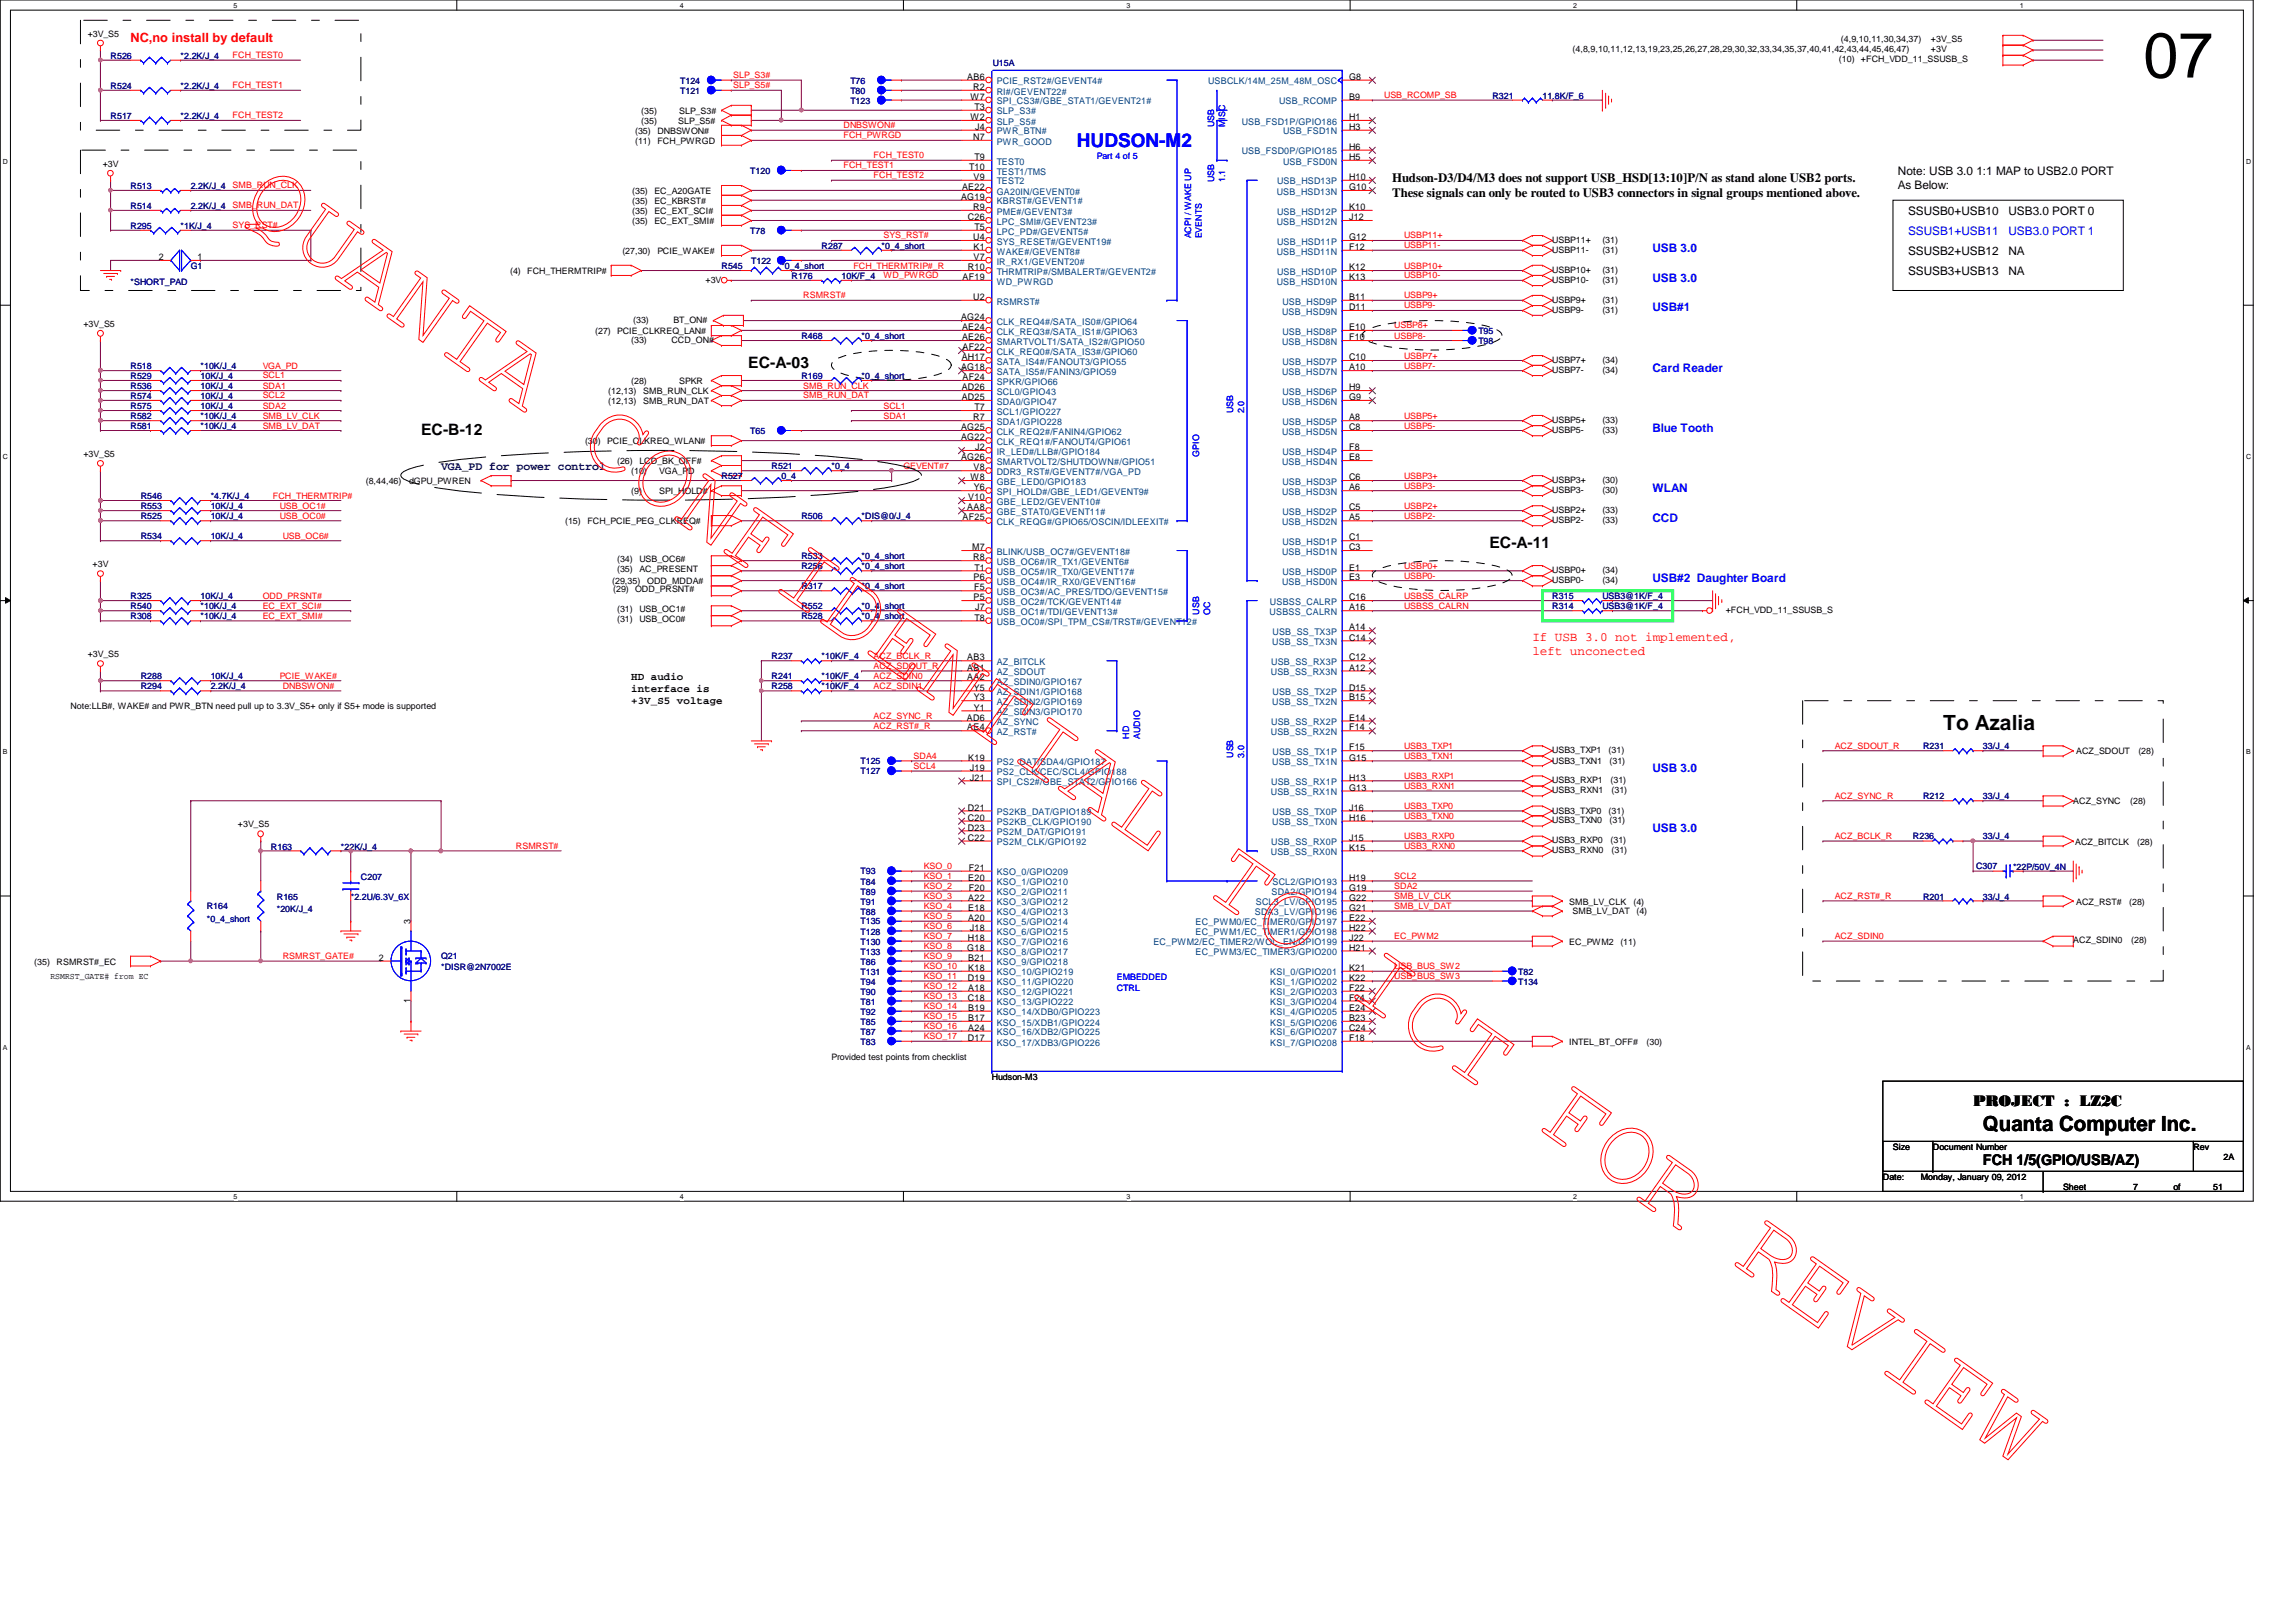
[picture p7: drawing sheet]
<svg xmlns="http://www.w3.org/2000/svg" width="297mm" height="210mm" viewBox="0 0 297 210" stroke-linecap="round" stroke-linejoin="round" font-family="sans-serif">
<defs><g id="words">
<text font-size="8.3" x="277.3" y="10">07</text>
<g font-size="2.7">
<text x="251.4" y="94.5">To Azalia</text>
<text x="256.5" y="146.3">Quanta Computer Inc.</text>
</g>
<text font-size="2.5" fill="#00f" x="139.3" y="19">HUDSON-M2</text>
<g font-size="2">
<text x="96.8" y="47.7">EC-A-03</text>
<text x="54.5" y="56.3">EC-B-12</text>
<text x="192.7" y="71">EC-A-11</text>
<text x="255.3" y="143.1">PROJECT : LZ2C</text>
</g>
<text font-size="1.9" x="256.5" y="150.7">FCH 1/5(GPIO/USB/AZ)</text>
<g font-size="1.7" fill="#f00">
<text x="16.9" y="5.4">NC,no install by default</text>
<text x="198.2" y="82.9">If USB 3.0 not implemented,</text>
<text x="198.2" y="84.7">left unconected</text>
</g>
<g font-size="1.7">
<text x="180.1" y="23.5">Hudson-D3/D4/M3 does not support USB_HSD[13:10]P/N as stand alone USB2 ports.</text>
<text x="180.1" y="25.5">These signals can only be routed to USB3 connectors in signal groups mentioned above.</text>
</g>
<g font-size="1.5">
<text x="245.5" y="22.6">Note: USB 3.0 1:1 MAP to USB2.0 PORT</text>
<text x="245.5" y="24.4">As Below:</text>
<text x="246.8" y="27.9">SSUSB0+USB10</text>
<text x="259.8" y="27.9">USB3.0 PORT 0</text>
<text x="246.8" y="35.6">SSUSB3+USB13</text>
<text x="246.8" y="33">SSUSB2+USB12</text>
<text x="259.8" y="35.6">NA</text>
<text x="259.8" y="33">NA</text>
</g>
<g font-size="1.5" fill="#00f">
<text x="213.8" y="32.6">USB 3.0</text>
<text x="246.8" y="30.4">SSUSB1+USB11</text>
<text x="259.8" y="30.4">USB3.0 PORT 1</text>
<text x="213.8" y="40.3">USB#1</text>
<text x="213.8" y="36.4">USB 3.0</text>
<text x="213.8" y="48.1">Card Reader</text>
<text x="213.8" y="55.9">Blue Tooth</text>
<text x="213.8" y="63.6">WLAN</text>
<text x="213.8" y="67.5">CCD</text>
<text x="213.8" y="75.3">USB#2 Daughter Board</text>
<text x="213.8" y="99.9">USB 3.0</text>
<text x="213.8" y="107.7">USB 3.0</text>
</g>
<text font-size="1.5" fill="#000040" x="57.1" y="60.9">VGA_PD for power control</text>
<g font-size="1.4">
<text x="81.7" y="88">HD audio</text>
<text x="81.7" y="89.5">interface is</text>
<text x="81.7" y="91.1">+3V_S5 voltage</text>
</g>
<g font-size="1.2">
<text x="125.1" y="10.3">AB6</text>
<text x="125.9" y="11.6">R2</text>
<text x="174.5" y="10.3">G8</text>
<text x="125.6" y="15.5">W2</text>
<text x="125.6" y="12.9">W7</text>
<text x="126.1" y="14.2">T3</text>
<text x="126.2" y="16.8">J4</text>
<text x="174.5" y="16.8">H3</text>
<text x="174.5" y="15.5">H1</text>
<text x="174.5" y="12.9">B9</text>
<text x="125.4" y="22">T10</text>
<text x="125.9" y="18.1">N7</text>
<text x="125.9" y="23.3">V9</text>
<text x="126.1" y="20.7">T9</text>
<text x="174.5" y="23.3">H10</text>
<text x="174.5" y="20.7">H5</text>
<text x="174.5" y="19.4">H6</text>
<text x="124.3" y="25.9">AG19</text>
<text x="124.5" y="24.6">AE22</text>
<text x="125.2" y="28.5">C26</text>
<text x="125.9" y="27.2">R9</text>
<text x="126.1" y="29.8">T5</text>
<text x="174.5" y="28.5">J12</text>
<text x="174.5" y="27.2">K10</text>
<text x="174.5" y="24.6">G10</text>
<text x="20.5" y="33.7">2</text>
<text x="25.6" y="33.7">1</text>
<text x="125.2" y="35">R10</text>
<text x="125.9" y="31.1">U4</text>
<text x="125.9" y="33.7">V7</text>
<text x="125.9" y="32.3">K1</text>
<text x="174.5" y="35">K12</text>
<text x="174.5" y="32.3">F12</text>
<text x="174.5" y="31.1">G12</text>
<text x="124.3" y="41.4">AG24</text>
<text x="124.5" y="36.2">AF19</text>
<text x="125.9" y="38.8">U2</text>
<text x="174.5" y="40.1">D11</text>
<text x="174.5" y="38.8">B11</text>
<text x="174.5" y="36.2">K13</text>
<text x="124.3" y="47.9">AG18</text>
<text x="124.4" y="46.6">AH17</text>
<text x="124.5" y="44">AE26</text>
<text x="124.5" y="42.7">AE24</text>
<text x="124.5" y="45.3">AF22</text>
<text x="174.5" y="47.9">A10</text>
<text x="174.5" y="46.6">C10</text>
<text x="174.5" y="44">F10</text>
<text x="174.5" y="42.7">E10</text>
<text x="124.4" y="51.8">AD25</text>
<text x="124.4" y="50.5">AD26</text>
<text x="124.5" y="49.2">AF24</text>
<text x="126.1" y="53.1">T7</text>
<text x="174.5" y="51.8">G9</text>
<text x="174.5" y="50.5">H9</text>
<text x="124.3" y="59.6">AG26</text>
<text x="124.3" y="57">AG22</text>
<text x="124.3" y="55.7">AG25</text>
<text x="125.9" y="54.4">R7</text>
<text x="126.2" y="58.3">J2</text>
<text x="174.5" y="59.6">E8</text>
<text x="174.5" y="58.3">F8</text>
<text x="174.5" y="55.7">C8</text>
<text x="174.5" y="54.4">A8</text>
<text x="125.3" y="64.7">V10</text>
<text x="125.6" y="62.1">W8</text>
<text x="125.9" y="60.9">V8</text>
<text x="126" y="63.5">Y6</text>
<text x="174.5" y="63.5">A6</text>
<text x="174.5" y="62.1">C6</text>
<text x="124.5" y="67.4">AF25</text>
<text x="125.1" y="66">AA8</text>
<text x="125.8" y="71.2">M7</text>
<text x="174.5" y="71.2">C3</text>
<text x="174.5" y="69.9">C1</text>
<text x="174.5" y="67.4">A5</text>
<text x="174.5" y="66">C5</text>
<text x="125.9" y="72.5">R8</text>
<text x="125.9" y="77.7">P5</text>
<text x="125.9" y="75.1">P6</text>
<text x="126" y="76.4">F5</text>
<text x="126.1" y="73.8">T1</text>
<text x="174.5" y="77.7">C16</text>
<text x="174.5" y="75.1">E3</text>
<text x="174.5" y="73.8">E1</text>
<text x="126.1" y="80.3">T8</text>
<text x="126.2" y="79">J7</text>
<text x="174.5" y="82.9">C14</text>
<text x="174.5" y="81.6">A14</text>
<text x="174.5" y="79">A16</text>
<text x="125.1" y="88.1">AA2</text>
<text x="125.1" y="86.8">AB1</text>
<text x="125.1" y="85.5">AB3</text>
<text x="126" y="89.4">Y5</text>
<text x="174.5" y="89.4">D15</text>
<text x="174.5" y="86.8">A12</text>
<text x="174.5" y="85.5">C12</text>
<text x="125.1" y="93.3">AD6</text>
<text x="125.1" y="94.5">AE4</text>
<text x="126" y="91.9">Y1</text>
<text x="126" y="90.6">Y3</text>
<text x="174.5" y="94.5">F14</text>
<text x="174.5" y="93.3">E14</text>
<text x="174.5" y="90.6">B15</text>
<text x="125.3" y="98.4">K19</text>
<text x="125.5" y="101">J21</text>
<text x="125.5" y="99.7">J19</text>
<text x="174.5" y="101">H13</text>
<text x="174.5" y="98.4">G15</text>
<text x="174.5" y="97.1">F15</text>
<text x="125.2" y="107.5">D23</text>
<text x="125.2" y="106.2">C20</text>
<text x="125.2" y="104.9">D21</text>
<text x="174.5" y="106.2">H16</text>
<text x="174.5" y="104.9">J16</text>
<text x="174.5" y="102.3">G13</text>
<text x="125.2" y="108.8">C22</text>
<text x="125.3" y="114">E20</text>
<text x="125.3" y="112.7">F21</text>
<text x="174.5" y="114">H19</text>
<text x="174.5" y="110.1">K15</text>
<text x="174.5" y="108.8">J15</text>
<text x="53.1" y="119.6" transform="rotate(-90 53.1 119.6)">3</text>
<text x="125.3" y="119.2">A20</text>
<text x="125.3" y="117.9">E18</text>
<text x="125.3" y="116.5">A22</text>
<text x="125.3" y="115.3">F20</text>
<text x="174.5" y="119.2">E22</text>
<text x="174.5" y="117.9">G21</text>
<text x="174.5" y="116.5">G22</text>
<text x="174.5" y="115.3">G19</text>
<text x="49" y="124.3">2</text>
<text x="125.1" y="123">G18</text>
<text x="125.2" y="121.8">H18</text>
<text x="125.3" y="125.6">K18</text>
<text x="125.3" y="124.3">B21</text>
<text x="125.5" y="120.4">J18</text>
<text x="174.5" y="125.6">K21</text>
<text x="174.5" y="123">H21</text>
<text x="174.5" y="121.8">J22</text>
<text x="174.5" y="120.4">H22</text>
<text x="53.1" y="129.8" transform="rotate(-90 53.1 129.8)">1</text>
<text x="125.2" y="129.5">C18</text>
<text x="125.2" y="126.9">D19</text>
<text x="125.3" y="130.8">B19</text>
<text x="125.3" y="128.2">A18</text>
<text x="174.5" y="130.8">E24</text>
<text x="174.5" y="129.5">F24</text>
<text x="174.5" y="128.2">F22</text>
<text x="174.5" y="126.9">K22</text>
<text x="125.2" y="134.7">D17</text>
<text x="125.3" y="133.4">A24</text>
<text x="125.3" y="132.1">B17</text>
<text x="174.5" y="134.7">F18</text>
<text x="174.5" y="133.4">C24</text>
<text x="174.5" y="132.1">B23</text>
</g>
<g font-size="1.2" fill="#004080">
<text x="128.9" y="10.9">PCIE_RST2#/GEVENT4#</text>
<text x="156.3" y="10.9">USBCLK/14M_25M_48M_OSC</text>
<text x="128.9" y="17.4">PWR_BTN#</text>
<text x="128.9" y="16.1">SLP_S5#</text>
<text x="128.9" y="14.8">SLP_S3#</text>
<text x="128.9" y="13.5">SPI_CS3#/GBE_STAT1/GEVENT21#</text>
<text x="128.9" y="12.2">RI#/GEVENT22#</text>
<text x="160.7" y="16.1">USB_FSD1P/GPIO186</text>
<text x="165.5" y="13.5">USB_RCOMP</text>
<text x="166" y="17.4">USB_FSD1N</text>
<text x="128.9" y="23.9">TEST2</text>
<text x="128.9" y="22.6">TEST1/TMS</text>
<text x="128.9" y="21.3">TEST0</text>
<text x="128.9" y="18.7">PWR_GOOD</text>
<text x="160.7" y="20">USB_FSD0P/GPIO185</text>
<text x="165.2" y="23.9">USB_HSD13P</text>
<text x="166" y="21.3">USB_FSD0N</text>
<text x="128.9" y="29.1">LPC_SMI#/GEVENT23#</text>
<text x="128.9" y="27.8">PME#/GEVENT3#</text>
<text x="128.9" y="26.5">KBRST#/GEVENT1#</text>
<text x="128.9" y="25.2">GA20IN/GEVENT0#</text>
<text x="165.2" y="29.1">USB_HSD12N</text>
<text x="165.2" y="25.2">USB_HSD13N</text>
<text x="165.2" y="27.8">USB_HSD12P</text>
<text x="128.9" y="35.6">THRMTRIP#/SMBALERT#/GEVENT2#</text>
<text x="128.9" y="34.2">IR_RX1/GEVENT20#</text>
<text x="128.9" y="32.9">WAKE#/GEVENT8#</text>
<text x="128.9" y="31.7">SYS_RESET#/GEVENT19#</text>
<text x="128.9" y="30.4">LPC_PD#/GEVENT5#</text>
<text x="165.2" y="32.9">USB_HSD11N</text>
<text x="165.2" y="35.6">USB_HSD10P</text>
<text x="165.2" y="31.7">USB_HSD11P</text>
<text x="128.9" y="39.4">RSMRST#</text>
<text x="128.9" y="36.8">WD_PWRGD</text>
<text x="165.2" y="36.8">USB_HSD10N</text>
<text x="165.9" y="40.7">USB_HSD9N</text>
<text x="165.9" y="39.4">USB_HSD9P</text>
<text x="128.9" y="47.2">SATA_IS4#/FANOUT3/GPIO55</text>
<text x="128.9" y="45.9">CLK_REQ0#/SATA_IS3#/GPIO60</text>
<text x="128.9" y="44.6">SMARTVOLT1/SATA_IS2#/GPIO50</text>
<text x="128.9" y="43.3">CLK_REQ3#/SATA_IS1#/GPIO63</text>
<text x="128.9" y="42">CLK_REQ4#/SATA_IS0#/GPIO64</text>
<text x="165.9" y="44.6">USB_HSD8N</text>
<text x="165.9" y="47.2">USB_HSD7P</text>
<text x="165.9" y="43.3">USB_HSD8P</text>
<text x="128.9" y="53.7">SCL1/GPIO227</text>
<text x="128.9" y="52.4">SDA0/GPIO47</text>
<text x="128.9" y="51.1">SCL0/GPIO43</text>
<text x="128.9" y="49.8">SPKR/GPIO66</text>
<text x="128.9" y="48.5">SATA_IS5#/FANIN3/GPIO59</text>
<text x="165.9" y="52.4">USB_HSD6N</text>
<text x="165.9" y="48.5">USB_HSD7N</text>
<text x="165.9" y="51.1">USB_HSD6P</text>
<text x="128.9" y="58.8">IR_LED#/LLB#/GPIO184</text>
<text x="128.9" y="57.6">CLK_REQ1#/FANOUT4/GPIO61</text>
<text x="128.9" y="56.3">CLK_REQ2#/FANIN4/GPIO62</text>
<text x="128.9" y="55">SDA1/GPIO228</text>
<text x="165.9" y="56.3">USB_HSD5N</text>
<text x="165.9" y="58.8">USB_HSD4P</text>
<text x="165.9" y="55">USB_HSD5P</text>
<text x="128.9" y="65.3">GBE_LED2/GEVENT10#</text>
<text x="128.9" y="64.1">SPI_HOLD#/GBE_LED1/GEVENT9#</text>
<text x="128.9" y="62.7">GBE_LED0/GPIO183</text>
<text x="128.9" y="61.5">DDR3_RST#/GEVENT7#/VGA_PD</text>
<text x="128.9" y="60.2">SMARTVOLT2/SHUTDOWN#/GPIO51</text>
<text x="165.9" y="64.1">USB_HSD3N</text>
<text x="165.9" y="60.2">USB_HSD4N</text>
<text x="165.9" y="62.7">USB_HSD3P</text>
<text x="128.9" y="71.8">BLINK/USB_OC7#/GEVENT18#</text>
<text x="128.9" y="67.9">CLK_REQG#/GPIO65/OSCIN/IDLEEXIT#</text>
<text x="128.9" y="66.6">GBE_STAT0/GEVENT11#</text>
<text x="165.9" y="71.8">USB_HSD1N</text>
<text x="165.9" y="67.9">USB_HSD2N</text>
<text x="165.9" y="70.5">USB_HSD1P</text>
<text x="165.9" y="66.6">USB_HSD2P</text>
<text x="128.9" y="77">USB_OC3#/AC_PRES/TDO/GEVENT15#</text>
<text x="128.9" y="75.7">USB_OC4#/IR_RX0/GEVENT16#</text>
<text x="128.9" y="74.4">USB_OC5#/IR_TX0/GEVENT17#</text>
<text x="128.9" y="73.1">USB_OC6#/IR_TX1/GEVENT6#</text>
<text x="165.9" y="75.7">USB_HSD0N</text>
<text x="165.9" y="74.4">USB_HSD0P</text>
<text x="128.9" y="80.9">USB_OC0#/SPI_TPM_CS#/TRST#/GEVENT12#</text>
<text x="128.9" y="79.6">USB_OC1#/TDI/GEVENT13#</text>
<text x="128.9" y="78.3">USB_OC2#/TCK/GEVENT14#</text>
<text x="164.3" y="79.6">USBSS_CALRN</text>
<text x="164.3" y="78.3">USBSS_CALRP</text>
<text x="164.6" y="83.5">USB_SS_TX3N</text>
<text x="164.6" y="82.2">USB_SS_TX3P</text>
<text x="128.9" y="90">AZ_SDIN1/GPIO168</text>
<text x="128.9" y="88.6">AZ_SDIN0/GPIO167</text>
<text x="128.9" y="87.4">AZ_SDOUT</text>
<text x="128.9" y="86.1">AZ_BITCLK</text>
<text x="164.4" y="87.4">USB_SS_RX3N</text>
<text x="164.5" y="86.1">USB_SS_RX3P</text>
<text x="164.6" y="90">USB_SS_TX2P</text>
<text x="128.9" y="95.1">AZ_RST#</text>
<text x="128.9" y="93.9">AZ_SYNC</text>
<text x="128.9" y="92.5">AZ_SDIN3/GPIO170</text>
<text x="128.9" y="91.2">AZ_SDIN2/GPIO169</text>
<text x="164.4" y="95.1">USB_SS_RX2N</text>
<text x="164.5" y="93.9">USB_SS_RX2P</text>
<text x="164.6" y="91.2">USB_SS_TX2N</text>
<text x="128.9" y="101.6">SPI_CS2#/GBE_STAT2/GPIO166</text>
<text x="128.9" y="100.3">PS2_CLK/CEC/SCL4/GPIO188</text>
<text x="128.9" y="99">PS2_DAT/SDA4/GPIO187</text>
<text x="164.5" y="101.6">USB_SS_RX1P</text>
<text x="164.6" y="99">USB_SS_TX1N</text>
<text x="164.6" y="97.7">USB_SS_TX1P</text>
<text x="128.9" y="106.8">PS2KB_CLK/GPIO190</text>
<text x="128.9" y="105.5">PS2KB_DAT/GPIO189</text>
<text x="164.4" y="102.9">USB_SS_RX1N</text>
<text x="164.6" y="106.8">USB_SS_TX0N</text>
<text x="164.6" y="105.5">USB_SS_TX0P</text>
<text x="128.9" y="113.3">KSO_0/GPIO209</text>
<text x="128.9" y="109.4">PS2M_CLK/GPIO192</text>
<text x="128.9" y="108.1">PS2M_DAT/GPIO191</text>
<text x="164.4" y="110.7">USB_SS_RX0N</text>
<text x="164.5" y="109.4">USB_SS_RX0P</text>
<text x="128.9" y="119.8">KSO_5/GPIO214</text>
<text x="128.9" y="118.4">KSO_4/GPIO213</text>
<text x="128.9" y="117.1">KSO_3/GPIO212</text>
<text x="128.9" y="115.9">KSO_2/GPIO211</text>
<text x="128.9" y="114.6">KSO_1/GPIO210</text>
<text x="154.7" y="119.8">EC_PWM0/EC_TIMER0/GPIO197</text>
<text x="162.3" y="118.4">SDA3_LV/GPIO196</text>
<text x="162.5" y="117.1">SCL3_LV/GPIO195</text>
<text x="164.5" y="115.9">SDA2/GPIO194</text>
<text x="164.6" y="114.6">SCL2/GPIO193</text>
<text x="128.9" y="124.9">KSO_9/GPIO218</text>
<text x="128.9" y="123.6">KSO_8/GPIO217</text>
<text x="128.9" y="122.3">KSO_7/GPIO216</text>
<text x="128.9" y="121">KSO_6/GPIO215</text>
<text x="149.2" y="122.3">EC_PWM2/EC_TIMER2/WOL_EN/GPIO199</text>
<text x="154.7" y="123.6">EC_PWM3/EC_TIMER3/GPIO200</text>
<text x="154.7" y="121">EC_PWM1/EC_TIMER1/GPIO198</text>
<text x="128.9" y="131.4">KSO_14/XDB0/GPIO223</text>
<text x="128.9" y="130.1">KSO_13/GPIO222</text>
<text x="128.9" y="128.8">KSO_12/GPIO221</text>
<text x="128.9" y="127.5">KSO_11/GPIO220</text>
<text x="128.9" y="126.2">KSO_10/GPIO219</text>
<text x="164.3" y="131.4">KSI_4/GPIO205</text>
<text x="164.3" y="130.1">KSI_3/GPIO204</text>
<text x="164.3" y="128.8">KSI_2/GPIO203</text>
<text x="164.3" y="127.5">KSI_1/GPIO202</text>
<text x="164.3" y="126.2">KSI_0/GPIO201</text>
<text x="128.9" y="135.3">KSO_17/XDB3/GPIO226</text>
<text x="128.9" y="134">KSO_16/XDB2/GPIO225</text>
<text x="128.9" y="132.7">KSO_15/XDB1/GPIO224</text>
<text x="164.3" y="135.3">KSI_7/GPIO208</text>
<text x="164.3" y="134">KSI_6/GPIO207</text>
<text x="164.3" y="132.7">KSI_5/GPIO206</text>
</g>
<g font-size="1.1">
<text x="11.3" y="4.7">+3V_S5</text>
<text x="238.2" y="5.4">(4,9,10,11,30,34,37)</text>
<text x="249.8" y="5.4">+3V_S5</text>
<text x="203.5" y="6.7">(4,8,9,10,11,12,13,19,23,25,26,27,28,29,30,32,33,34,35,37,40,41,42,43,44,45,46,47)</text>
<text x="237.9" y="8">(10)</text>
<text x="240.7" y="8">+FCH_VDD_11_SSUSB_S</text>
<text x="249.8" y="6.7">+3V</text>
<text x="82.2" y="17.3">(35)</text>
<text x="83" y="16">(35)</text>
<text x="83" y="14.7">(35)</text>
<text x="85" y="17.3">DNBSWON#</text>
<text x="87.8" y="16">SLP_S5#</text>
<text x="87.9" y="14.7">SLP_S3#</text>
<text x="13.3" y="21.6">+3V</text>
<text x="82.2" y="18.6">(11)</text>
<text x="85" y="18.6">FCH_PWRGD</text>
<text x="81.8" y="26.4">(35)</text>
<text x="81.8" y="25.1">(35)</text>
<text x="81.8" y="27.7">(35)</text>
<text x="81.8" y="29">(35)</text>
<text x="84.7" y="26.4">EC_KBRST#</text>
<text x="84.7" y="25.1">EC_A20GATE</text>
<text x="84.7" y="27.7">EC_EXT_SCI#</text>
<text x="84.7" y="29">EC_EXT_SMI#</text>
<text x="66" y="35.4">(4)</text>
<text x="68.2" y="35.4">FCH_THERMTRIP#</text>
<text x="80.5" y="32.9">(27,30)</text>
<text x="85" y="32.9">PCIE_WAKE#</text>
<text x="200.8" y="35.3">USBP10+</text>
<text x="200.8" y="31.4">USBP11+</text>
<text x="200.8" y="32.7">USBP11-</text>
<text x="207.3" y="35.3">(31)</text>
<text x="207.3" y="31.4">(31)</text>
<text x="207.3" y="32.7">(31)</text>
<text x="81.9" y="41.8">(33)</text>
<text x="87.1" y="41.8">BT_ON#</text>
<text x="91.3" y="36.6">+3V</text>
<text x="200.8" y="39.2">USBP9+</text>
<text x="200.8" y="40.5">USBP9-</text>
<text x="200.8" y="36.6">USBP10-</text>
<text x="207.3" y="39.2">(31)</text>
<text x="207.3" y="40.5">(31)</text>
<text x="207.3" y="36.6">(31)</text>
<text x="10.8" y="42.3">+3V_S5</text>
<text x="77" y="43.2">(27)</text>
<text x="79.8" y="43.2">PCIE_CLKREQ_LAN#</text>
<text x="81.7" y="44.4">(33)</text>
<text x="86.9" y="44.4">CCD_ON#</text>
<text x="200.8" y="47">USBP7+</text>
<text x="207.3" y="47">(34)</text>
<text x="78.7" y="51">(12,13)</text>
<text x="78.7" y="52.3">(12,13)</text>
<text x="81.7" y="49.7">(28)</text>
<text x="83.2" y="51">SMB_RUN_CLK</text>
<text x="83.2" y="52.3">SMB_RUN_DAT</text>
<text x="87.9" y="49.7">SPKR</text>
<text x="200.8" y="48.3">USBP7-</text>
<text x="207.3" y="48.3">(34)</text>
<text x="10.8" y="59.1">+3V_S5</text>
<text x="75.7" y="57.5">(30)</text>
<text x="78.6" y="57.5">PCIE_CLKREQ_WLAN#</text>
<text x="200.8" y="54.7">USBP5+</text>
<text x="200.8" y="56">USBP5-</text>
<text x="207.3" y="54.7">(33)</text>
<text x="207.3" y="56">(33)</text>
<text x="47.3" y="62.7">(8,44,46)</text>
<text x="52.9" y="62.7">dGPU_PWREN</text>
<text x="79.8" y="60.1">(26)</text>
<text x="81.7" y="61.3">(10)</text>
<text x="81.7" y="64">(9)</text>
<text x="82.7" y="60.1">LCD_BK_OFF#</text>
<text x="85.3" y="61.3">VGA_PD</text>
<text x="85.3" y="64">SPI_HOLD#</text>
<text x="200.8" y="62.5">USBP3+</text>
<text x="200.8" y="63.8">USBP3-</text>
<text x="207.3" y="62.5">(30)</text>
<text x="207.3" y="63.8">(30)</text>
<text x="73.1" y="67.8">(15)</text>
<text x="76" y="67.8">FCH_PCIE_PEG_CLKREQ#</text>
<text x="200.8" y="66.4">USBP2+</text>
<text x="200.8" y="67.7">USBP2-</text>
<text x="207.3" y="66.4">(33)</text>
<text x="207.3" y="67.7">(33)</text>
<text x="12" y="73.4">+3V</text>
<text x="79.2" y="75.6">(29,35)</text>
<text x="79.3" y="76.6">(29)</text>
<text x="79.8" y="72.8">(34)</text>
<text x="79.8" y="74">(35)</text>
<text x="82.2" y="76.6">ODD_PRSNT#</text>
<text x="82.7" y="72.8">USB_OC6#</text>
<text x="82.7" y="74">AC_PRESENT</text>
<text x="83.7" y="75.6">ODD_MDDA#</text>
<text x="200.8" y="75.5">USBP0-</text>
<text x="200.8" y="74.2">USBP0+</text>
<text x="207.3" y="75.5">(34)</text>
<text x="207.3" y="74.2">(34)</text>
<text x="79.8" y="79.2">(31)</text>
<text x="79.8" y="80.5">(31)</text>
<text x="82.7" y="79.2">USB_OC1#</text>
<text x="82.7" y="80.5">USB_OC0#</text>
<text x="223.3" y="79.4">+FCH_VDD_11_SSUSB_S</text>
<text x="11.3" y="85">+3V_S5</text>
<text x="9.1" y="91.8">Note:LLB#, WAKE# and PWR_BTN need pull up to 3.3V_S5+ only if S5+ mode is supported</text>
<text x="200.8" y="97.5">USB3_TXP1</text>
<text x="200.8" y="98.8">USB3_TXN1</text>
<text x="200.8" y="101.4">USB3_RXP1</text>
<text x="208.1" y="97.5">(31)</text>
<text x="208.2" y="98.8">(31)</text>
<text x="208.4" y="101.4">(31)</text>
<text x="268.6" y="97.6">ACZ_SDOUT</text>
<text x="276.6" y="97.6">(28)</text>
<text x="30.8" y="107.1">+3V_S5</text>
<text x="200.8" y="102.7">USB3_RXN1</text>
<text x="200.8" y="105.3">USB3_TXP0</text>
<text x="200.8" y="106.6">USB3_TXN0</text>
<text x="208.1" y="105.3">(31)</text>
<text x="208.2" y="106.6">(31)</text>
<text x="208.5" y="102.7">(31)</text>
<text x="268.2" y="104.1">ACZ_SYNC</text>
<text x="275.6" y="104.1">(28)</text>
<text x="200.8" y="109.1">USB3_RXP0</text>
<text x="200.8" y="110.4">USB3_RXN0</text>
<text x="208.4" y="109.1">(31)</text>
<text x="208.5" y="110.4">(31)</text>
<text x="268.5" y="109.3">ACZ_BITCLK</text>
<text x="276.5" y="109.3">(28)</text>
<text x="203" y="117.1">SMB_LV_CLK</text>
<text x="203.5" y="118.2">SMB_LV_DAT</text>
<text x="211.3" y="117.1">(4)</text>
<text x="211.7" y="118.2">(4)</text>
<text x="268.6" y="117.1">ACZ_RST#</text>
<text x="275.5" y="117.1">(28)</text>
<text x="4.4" y="124.8">(35)</text>
<text x="7.3" y="124.8">RSMRST#_EC</text>
<text x="203" y="122.3">EC_PWM2</text>
<text x="209.6" y="122.3">(11)</text>
<text x="268.2" y="122.1">ACZ_SDIN0</text>
<text x="275.7" y="122.1">(28)</text>
<text x="6.5" y="126.7">RSMRST_GATE# from EC</text>
<text x="107.6" y="137.1">Provided test points from checklist</text>
<text x="203" y="135.2">INTEL_BT_OFF#</text>
<text x="213" y="135.2">(30)</text>
<text x="128.3" y="139.7">Hudson-M3</text>
<text x="244.9" y="148.8">Size</text>
<text x="250.1" y="148.8">Document Number</text>
<text x="283.8" y="148.8">Rev</text>
<text x="243.6" y="152.7">Date:</text>
<text x="248.5" y="152.7">Monday, January 09, 2012</text>
<text x="266.9" y="154">Sheet</text>
<text x="276" y="154">7</text>
<text x="281.2" y="154">of</text>
<text x="286.3" y="154">51</text>
<text x="287.7" y="150.1">2A</text>
</g>
<g font-size="1.1" fill="#000080">
<text x="14.3" y="7.6">R526</text>
<text x="14.3" y="11.5">R524</text>
<text x="23.4" y="7.6">*2.2K/J_4</text>
<text x="23.4" y="11.5">*2.2K/J_4</text>
<text x="88" y="10.8">T124</text>
<text x="110" y="10.8">T76</text>
<text x="128.4" y="8.5">U15A</text>
<text x="14.3" y="15.4">R517</text>
<text x="23.4" y="15.4">*2.2K/J_4</text>
<text x="88" y="12.1">T121</text>
<text x="110" y="12.1">T80</text>
<text x="110" y="13.4">T123</text>
<text x="193.1" y="12.8">R321</text>
<text x="199.6" y="12.8">11.8K/F_6</text>
<text x="97.1" y="22.5">T120</text>
<text x="16.9" y="27">R514</text>
<text x="16.9" y="29.6">R295</text>
<text x="16.9" y="24.4">R513</text>
<text x="23.4" y="29.6">*1K/J_4</text>
<text x="24.7" y="27">2.2K/J_4</text>
<text x="24.7" y="24.4">2.2K/J_4</text>
<text x="24.7" y="34.8">G1</text>
<text x="93.3" y="34.8">R545</text>
<text x="97.1" y="30.3">T78</text>
<text x="97.2" y="34.2">T122</text>
<text x="101.1" y="34.8">*0_4_short</text>
<text x="106.3" y="32.2">R287</text>
<text x="114" y="32.2">*0_4_short</text>
<text x="16.9" y="36.9">*SHORT_PAD</text>
<text x="102.4" y="36.1">R176</text>
<text x="108.9" y="36.1">10K/F_4</text>
<text x="16.9" y="47.8">R518</text>
<text x="25.9" y="47.8">*10K/J_4</text>
<text x="103.7" y="43.9">R468</text>
<text x="111.5" y="43.9">*0_4_short</text>
<text x="191.3" y="43.2">T95</text>
<text x="191.3" y="44.5">T98</text>
<text x="16.9" y="50.3">R536</text>
<text x="16.9" y="49.1">R529</text>
<text x="16.9" y="51.6">R574</text>
<text x="16.9" y="52.9">R575</text>
<text x="25.9" y="50.3">10K/J_4</text>
<text x="25.9" y="49.1">10K/J_4</text>
<text x="25.9" y="51.6">10K/J_4</text>
<text x="25.9" y="52.9">10K/J_4</text>
<text x="103.7" y="49.1">R169</text>
<text x="111.5" y="49.1">*0_4_short</text>
<text x="16.9" y="55.5">R581</text>
<text x="16.9" y="54.2">R582</text>
<text x="25.9" y="55.5">*10K/J_4</text>
<text x="25.9" y="54.2">*10K/J_4</text>
<text x="97.1" y="56.2">T65</text>
<text x="18.2" y="65.9">R553</text>
<text x="18.2" y="64.6">R546</text>
<text x="27.3" y="65.9">10K/J_4</text>
<text x="27.3" y="64.6">*4.7K/J_4</text>
<text x="93.3" y="62">R527</text>
<text x="99.8" y="60.7">R521</text>
<text x="101.1" y="62">0_4</text>
<text x="107.6" y="60.7">*0_4</text>
<text x="18.2" y="67.2">R525</text>
<text x="18.2" y="69.8">R534</text>
<text x="27.3" y="67.2">10K/J_4</text>
<text x="27.3" y="69.8">10K/J_4</text>
<text x="103.7" y="67.2">R506</text>
<text x="111.5" y="67.2">*DIS@0/J_4</text>
<text x="16.9" y="77.6">R325</text>
<text x="25.9" y="77.6">10K/J_4</text>
<text x="103.7" y="76.2">R317</text>
<text x="103.7" y="72.3">R533</text>
<text x="103.7" y="73.7">R256</text>
<text x="111.5" y="76.2">*0_4_short</text>
<text x="111.5" y="72.3">*0_4_short</text>
<text x="111.5" y="73.7">*0_4_short</text>
<text x="200.8" y="77.6">R315</text>
<text x="207.3" y="77.6">USB3@1K/F_4</text>
<text x="16.9" y="80.1">R308</text>
<text x="16.9" y="78.8">R540</text>
<text x="25.9" y="80.1">*10K/J_4</text>
<text x="25.9" y="78.8">*10K/J_4</text>
<text x="103.7" y="78.8">R552</text>
<text x="103.7" y="80.1">R528</text>
<text x="111.5" y="78.8">*0_4_short</text>
<text x="111.5" y="80.1">*0_4_short</text>
<text x="200.8" y="78.8">R314</text>
<text x="207.3" y="78.8">USB3@1K/F_4</text>
<text x="18.2" y="89.2">R294</text>
<text x="18.2" y="87.9">R288</text>
<text x="27.3" y="89.2">2.2K/J_4</text>
<text x="27.3" y="87.9">10K/J_4</text>
<text x="99.8" y="87.9">R241</text>
<text x="99.8" y="85.3">R237</text>
<text x="99.8" y="89.2">R258</text>
<text x="106.3" y="87.9">*10K/F_4</text>
<text x="106.3" y="85.3">*10K/F_4</text>
<text x="106.3" y="89.2">*10K/F_4</text>
<text x="111.3" y="98.9">T125</text>
<text x="111.3" y="100.2">T127</text>
<text x="248.8" y="97">R231</text>
<text x="256.5" y="97">33/J_4</text>
<text x="248.8" y="103.5">R212</text>
<text x="256.5" y="103.5">33/J_4</text>
<text x="35" y="109.9">R163</text>
<text x="44.1" y="109.9">*22K/J_4</text>
<text x="46.7" y="113.8">C207</text>
<text x="111.3" y="113.2">T93</text>
<text x="247.5" y="108.6">R236</text>
<text x="255.6" y="112.4">C307</text>
<text x="256.5" y="108.6">33/J_4</text>
<text x="260.4" y="112.5">*22P/50V_4N</text>
<text x="26.8" y="117.7">R164</text>
<text x="26.8" y="119.3">*0_4_short</text>
<text x="35.8" y="116.4">R165</text>
<text x="35.8" y="118">*20K/J_4</text>
<text x="45.4" y="116.4">*2.2U/6.3V_6X</text>
<text x="111.3" y="115.8">T89</text>
<text x="111.3" y="117.1">T91</text>
<text x="111.3" y="114.5">T84</text>
<text x="111.3" y="119.6">T135</text>
<text x="111.3" y="118.4">T88</text>
<text x="248.8" y="116.4">R201</text>
<text x="256.5" y="116.4">33/J_4</text>
<text x="57.1" y="124.2">Q21</text>
<text x="57.1" y="125.5">*DISR@2N7002E</text>
<text x="111.3" y="120.9">T128</text>
<text x="111.3" y="123.5">T133</text>
<text x="111.3" y="124.8">T86</text>
<text x="111.3" y="122.3">T130</text>
<text x="111.3" y="127.4">T94</text>
<text x="111.3" y="128.7">T90</text>
<text x="111.3" y="126.1">T131</text>
<text x="111.3" y="131.3">T92</text>
<text x="111.3" y="130">T81</text>
<text x="196.4" y="126.1">T82</text>
<text x="196.4" y="127.4">T134</text>
<text x="111.3" y="133.9">T87</text>
<text x="111.3" y="135.2">T83</text>
<text x="111.3" y="132.6">T85</text>
</g>
<g font-size="1.1" fill="#f00">
<text x="30.1" y="7.5">FCH_TEST0</text>
<text x="30.1" y="11.4">FCH_TEST1</text>
<text x="94.9" y="10.1">SLP_S3#</text>
<text x="94.9" y="11.4">SLP_S5#</text>
<text x="30.1" y="15.3">FCH_TEST2</text>
<text x="109.1" y="17.9">FCH_PWRGD</text>
<text x="109.1" y="16.6">DNBSWON#</text>
<text x="179.1" y="12.7">USB_RCOMP_SB</text>
<text x="109.1" y="21.8">FCH_TEST1</text>
<text x="113" y="20.5">FCH_TEST0</text>
<text x="113" y="23.1">FCH_TEST2</text>
<text x="30.1" y="24.4">SMB_RUN_CLK</text>
<text x="30.1" y="27">SMB_RUN_DAT</text>
<text x="30.1" y="29.5">SYS_RST#</text>
<text x="110.4" y="34.8">FCH_THERMTRIP#_R</text>
<text x="114.3" y="30.9">SYS_RST#</text>
<text x="181.6" y="34.8">USBP10+</text>
<text x="181.6" y="32.1">USBP11-</text>
<text x="181.6" y="30.9">USBP11+</text>
<text x="103.9" y="38.6">RSMRST#</text>
<text x="114.3" y="36">WD_PWRGD</text>
<text x="181.6" y="38.6">USBP9+</text>
<text x="181.6" y="39.9">USBP9-</text>
<text x="181.6" y="36">USBP10-</text>
<text x="34" y="47.7">VGA_PD</text>
<text x="180.4" y="42.5">USBP8+</text>
<text x="180.4" y="43.8">USBP8-</text>
<text x="181.6" y="46.4">USBP7+</text>
<text x="181.6" y="47.7">USBP7-</text>
<text x="34" y="50.3">SDA1</text>
<text x="34" y="49">SCL1</text>
<text x="34" y="52.9">SDA2</text>
<text x="34" y="51.6">SCL2</text>
<text x="103.9" y="50.3">SMB_RUN_CLK</text>
<text x="103.9" y="51.6">SMB_RUN_DAT</text>
<text x="114.3" y="52.9">SCL1</text>
<text x="34" y="55.5">SMB_LV_DAT</text>
<text x="34" y="54.2">SMB_LV_CLK</text>
<text x="114.3" y="54.2">SDA1</text>
<text x="181.6" y="55.5">USBP5-</text>
<text x="181.6" y="54.2">USBP5+</text>
<text x="35.3" y="64.5">FCH_THERMTRIP#</text>
<text x="36.2" y="65.8">USB_OC1#</text>
<text x="116.9" y="60.7">GEVENT#7</text>
<text x="181.6" y="63.2">USBP3-</text>
<text x="181.6" y="61.9">USBP3+</text>
<text x="181.6" y="65.8">USBP2+</text>
<text x="36.2" y="67.1">USB_OC0#</text>
<text x="36.6" y="69.7">USB_OC6#</text>
<text x="181.6" y="67.1">USBP2-</text>
<text x="34" y="77.5">ODD_PRSNT#</text>
<text x="181.6" y="77.5">USBSS_CALRP</text>
<text x="181.6" y="73.6">USBP0+</text>
<text x="181.6" y="74.9">USBP0-</text>
<text x="34" y="78.8">EC_EXT_SCI#</text>
<text x="34" y="80.1">EC_EXT_SMI#</text>
<text x="181.6" y="78.8">USBSS_CALRN</text>
<text x="36.2" y="87.8">PCIE_WAKE#</text>
<text x="36.6" y="89.2">DNBSWON#</text>
<text x="113" y="86.6">ACZ_SDOUT_R</text>
<text x="113" y="85.3">ACZ_BCLK_R</text>
<text x="113" y="89.2">ACZ_SDIN1</text>
<text x="113" y="87.8">ACZ_SDIN0</text>
<text x="113" y="94.3">ACZ_RST#_R</text>
<text x="113" y="93">ACZ_SYNC_R</text>
<text x="118.2" y="99.5">SCL4</text>
<text x="118.2" y="98.2">SDA4</text>
<text x="181.6" y="96.9">USB3_TXP1</text>
<text x="181.6" y="98.2">USB3_TXN1</text>
<text x="181.6" y="100.8">USB3_RXP1</text>
<text x="237.4" y="96.9">ACZ_SDOUT_R</text>
<text x="181.6" y="102.1">USB3_RXN1</text>
<text x="181.6" y="104.7">USB3_TXP0</text>
<text x="181.6" y="106">USB3_TXN0</text>
<text x="237.4" y="103.4">ACZ_SYNC_R</text>
<text x="66.8" y="109.9">RSMRST#</text>
<text x="119.5" y="113.7">KSO_1</text>
<text x="119.5" y="112.5">KSO_0</text>
<text x="180.4" y="113.7">SCL2</text>
<text x="181.6" y="108.6">USB3_RXP0</text>
<text x="181.6" y="109.9">USB3_RXN0</text>
<text x="237.4" y="108.6">ACZ_BCLK_R</text>
<text x="119.5" y="116.3">KSO_3</text>
<text x="119.5" y="115.1">KSO_2</text>
<text x="119.5" y="119">KSO_5</text>
<text x="119.5" y="117.6">KSO_4</text>
<text x="180.4" y="115.1">SDA2</text>
<text x="180.4" y="116.3">SMB_LV_CLK</text>
<text x="180.4" y="117.6">SMB_LV_DAT</text>
<text x="237.4" y="116.3">ACZ_RST#_R</text>
<text x="36.6" y="124.1">RSMRST_GATE#</text>
<text x="119.5" y="121.5">KSO_7</text>
<text x="119.5" y="120.2">KSO_6</text>
<text x="119.5" y="125.4">KSO_10</text>
<text x="119.5" y="124.1">KSO_9</text>
<text x="119.5" y="122.8">KSO_8</text>
<text x="180.4" y="121.5">EC_PWM2</text>
<text x="180.4" y="125.4">USB_BUS_SW2</text>
<text x="237.4" y="121.5">ACZ_SDIN0</text>
<text x="119.5" y="126.7">KSO_11</text>
<text x="119.5" y="131.9">KSO_15</text>
<text x="119.5" y="130.6">KSO_14</text>
<text x="119.5" y="129.3">KSO_13</text>
<text x="119.5" y="128">KSO_12</text>
<text x="180.4" y="126.7">USB_BUS_SW3</text>
<text x="119.5" y="134.5">KSO_17</text>
<text x="119.5" y="133.2">KSO_16</text>
</g>
<g font-size="1.1" fill="#00f">
<text x="157.1" y="16.5" transform="rotate(-90 157.1 16.5)">USB</text>
<text x="158.5" y="16.5" transform="rotate(-90 158.5 16.5)">MISC</text>
<text x="141.9" y="20.5">Part 4 of 5</text>
<text x="157.1" y="23.6" transform="rotate(-90 157.1 23.6)">USB</text>
<text x="158.5" y="23.6" transform="rotate(-90 158.5 23.6)">1.1</text>
<text x="154.1" y="30.9" transform="rotate(-90 154.1 30.9)">ACPI / WAKE UP</text>
<text x="155.5" y="30.9" transform="rotate(-90 155.5 30.9)">EVENTS</text>
<text x="159.6" y="53.5" transform="rotate(-90 159.6 53.5)">USB</text>
<text x="160.9" y="53.5" transform="rotate(-90 160.9 53.5)">2.0</text>
<text x="155.1" y="59.1" transform="rotate(-90 155.1 59.1)">GPIO</text>
<text x="155.1" y="79.5" transform="rotate(-90 155.1 79.5)">USB</text>
<text x="156.5" y="79.5" transform="rotate(-90 156.5 79.5)">OC</text>
<text x="146.1" y="95.6" transform="rotate(-90 146.1 95.6)">HD</text>
<text x="147.5" y="95.6" transform="rotate(-90 147.5 95.6)">AUDIO</text>
<text x="159.6" y="98.1" transform="rotate(-90 159.6 98.1)">USB</text>
<text x="160.9" y="98.1" transform="rotate(-90 160.9 98.1)">3.0</text>
<text x="144.5" y="126.8">EMBEDDED</text>
<text x="144.5" y="128.2">CTRL</text>
</g>
<g font-size=".9">
<text x="30.2" y="1">5</text>
<text x="88" y="1">4</text>
<text x="145.8" y="1">3</text>
<text x="203.5" y="1">2</text>
<text x="261.3" y="1">1</text>
<text x=".4" y="21.2">D</text>
<text x="290.6" y="21.2">D</text>
<text x=".4" y="59.4">C</text>
<text x="290.6" y="59.4">C</text>
<text x=".4" y="97.6">B</text>
<text x="290.6" y="97.6">B</text>
<text x=".4" y="135.8">A</text>
<text x="290.6" y="135.8">A</text>
<text x="30.2" y="155.2">5</text>
<text x="88" y="155.2">4</text>
<text x="145.8" y="155.2">3</text>
<text x="203.5" y="155.2">2</text>
<text x="261.3" y="155.2">1</text>
</g>
</g></defs>
<path d="M0 0h291.5v155.4h-291.5zM1.4 1.3h288.8v152.9h-288.8z" fill="none" stroke="#000" stroke-width=".13"/>
<g fill="#fff">
<path d="M30.2 .2h.5v1h-.5z"/>
<path d="M30.2 154.3h.5v1.1h-.5z"/>
</g>
<path d="M59.1 0v1.3M59.1 154.2v1.3" fill="none" stroke="#000" stroke-width=".13"/>
<g fill="#fff">
<path d="M88 .2h.5v1h-.5z"/>
<path d="M88 154.3h.5v1.1h-.5z"/>
</g>
<path d="M116.9 0v1.3M116.9 154.2v1.3" fill="none" stroke="#000" stroke-width=".13"/>
<g fill="#fff">
<path d="M145.8 .2h.5v1h-.5z"/>
<path d="M145.8 154.3h.5v1.1h-.5z"/>
</g>
<path d="M174.7 0v1.3M174.7 154.2v1.3" fill="none" stroke="#000" stroke-width=".13"/>
<g fill="#fff">
<path d="M203.5 .2h.5v1h-.5z"/>
<path d="M203.5 154.3h.5v1.1h-.5z"/>
</g>
<path d="M232.4 0v1.3M232.4 154.2v1.3" fill="none" stroke="#000" stroke-width=".13"/>
<g fill="#fff">
<path d="M261.3 .2h.5v1h-.5z"/>
<path d="M261.3 154.3h.5v1.1h-.5z"/>
<path d="M.4 20.4h.6v1h-.6z"/>
<path d="M290.6 20.4h.6v1h-.6z"/>
<path d="M.4 58.6h.6v1h-.6z"/>
<path d="M290.6 58.6h.6v1h-.6z"/>
</g>
<path d="M0 39.5h1.4M290.2 39.5h1.3" fill="none" stroke="#000" stroke-width=".13"/>
<g fill="#fff">
<path d="M.4 96.8h.6v1h-.6z"/>
<path d="M290.6 96.8h.6v1h-.6z"/>
</g>
<path d="M0 77.7h1.4M.7 77.3l.7 .4-.7 .4zM290.2 77.7l.7-.4v.8zM290.2 77.7h1.3" fill="none" stroke="#000" stroke-width=".13"/>
<path d="M.7 77.3l.7 .4-.7 .4zM290.2 77.7l.7-.4v.8z" fill="#000"/>
<g fill="#fff">
<path d="M.4 135h.5v1.1h-.5z"/>
<path d="M290.6 135h.5v1.1h-.5z"/>
</g>
<path d="M0 116h1.4M290.2 116h1.3" fill="none" stroke="#000" stroke-width=".13"/>
<g fill="none" stroke="#800040" stroke-width=".13">
<path d="M177.5 13h.1M177.5 13h18.2M200.8 13h.1M200.8 13h6.5M177.5 55.7h.1M177.5 54.4h.1M177.5 55.7h19.5M177.5 54.4h19.5M177.5 63.5h.1M177.5 62.2h.1M177.5 77.7h.1M177.5 79h.1"/>
<path d="M177.5 63.5h19.5M177.5 62.2h19.5M177.5 77.7h26M177.5 79h26M208.6 77.7h.1M208.6 79h.1M208.6 77.7h13M208.6 79h11.7M117.9 99.8h.1M117.9 98.5h.1M117.9 99.8h6.5M117.9 98.5h6.5"/>
<path d="M235.8 97.2h.1M235.8 97.2h15.6M256.5 97.2h.1M256.5 97.2h7.8M177.5 114h.1M177.5 115.3h.1M177.5 114h20.7M177.5 115.3h20.7M235.8 116.6h.1M235.8 103.6h.1M235.8 108.8h.1M235.8 103.6h15.6"/>
<path d="M235.8 116.6h15.6M235.8 108.8h13M255.3 108.8h.1M255.3 108.8h9M256.5 103.6h.1M256.5 116.6h.1M256.5 103.6h7.8M256.5 116.6h7.8M177.5 121.8h.1M177.5 121.8h20.7"/>
</g>
<circle cx="255.2" cy="108.8" r=".25" fill="#f0f"/>
<circle cx="255.2" cy="108.8" r=".25" fill="none" stroke="#f0f" stroke-width=".13"/>
<g fill="none" stroke="#800040" stroke-width=".13">
<path d="M97.2 18.2h.1M97.2 16.8h.1M97.2 18.2h27.2M97.2 16.8h27.2M103.7 14.3h.1M103.7 14.3h20.7M97.2 38.9h.1M97.2 38.9h27.2M95.9 50.5h.1M95.9 51.8h.1M95.9 50.5h28.5M95.9 51.8h28.5"/>
<path d="M103.7 55.7h.1M103.7 55.7h20.7M112.8 76.5h.1M112.8 76.5h11.6"/>
</g>
<circle cx="103.7" cy="14.2" r=".25" fill="#f0f"/>
<circle cx="103.7" cy="14.2" r=".25" fill="none" stroke="#f0f" stroke-width=".13"/>
<path d="M101.1 15.6h.1M101.1 15.6h23.3" fill="none" stroke="#800040" stroke-width=".13"/>
<path d="M100.9 15.3h.1l.3 .1-.1 .3-.2 .1-.1-.1z" fill-rule="evenodd" fill="#f0f"/>
<path d="M100.9 15.3h.1l.3 .1-.1 .3-.2 .1-.1-.1z" fill="none" stroke="#f0f" stroke-width=".13"/>
<g fill="none" stroke="#800040" stroke-width=".13">
<path d="M13 15.6h.1M13 6.5h.1M13 11.7h.1M13 15.6h3.9M13 6.5v1.3M13 11.7v3.9M23.4 7.8h.1M23.4 11.7h.1M23.4 15.6h.1M23.4 7.8h15.5M23.4 11.7h15.5M23.4 15.6h15.5"/>
<path d="M97.2 32.4h.1M97.2 32.4h11.7M103.7 22.1h.1M103.7 22.1h20.7M107.6 20.7h.1M107.6 31.1h.1M107.6 23.3h.1M107.6 20.7h16.8M107.6 31.1h16.8M107.6 23.3h16.8M110.1 36.3h.1M110.1 36.3h14.3"/>
</g>
<circle cx="13" cy="11.7" r=".25" fill="#f0f"/>
<circle cx="13" cy="11.7" r=".25" fill="none" stroke="#f0f" stroke-width=".13"/>
<path d="M13 11.7h.1M13 7.8h.1M13 11.7h3.9M13 7.8h3.9M13 7.8v3.9" fill="none" stroke="#800040" stroke-width=".13"/>
<circle cx="13" cy="7.8" r=".25" fill="#f0f"/>
<circle cx="13" cy="7.8" r=".25" fill="none" stroke="#f0f" stroke-width=".13"/>
<path d="M94.6 36.3h.1M94.6 36.3h10.4M97.2 27.2h.1M97.2 27.2h27.2M33.7 110.1h.1M33.7 110.1v3.9" fill="none" stroke="#800040" stroke-width=".13"/>
<path d="M33.5 109.9h.2l.2 .1v.3l-.2 .1-.2-.1z" fill-rule="evenodd" fill="#f0f"/>
<path d="M33.5 109.9h.2l.2 .1v.3l-.2 .1-.2-.1z" fill="none" stroke="#f0f" stroke-width=".13"/>
<path d="M33.7 110.1h.1M33.7 110.1h3.9M44.1 110.1h.1M44.1 110.1h9.1M45.4 119.2h.1M45.4 112.7h.1M45.4 110.1h.1M45.4 110.1v2.6M45.4 116.6v2.6M53.2 110.1h.1M53.2 110.1v9.1" fill="none" stroke="#800040" stroke-width=".13"/>
<path d="M53 109.9h.1l.2 .1v.3l-.2 .1-.1-.1z" fill-rule="evenodd" fill="#f0f"/>
<path d="M53 109.9h.1l.2 .1v.3l-.2 .1-.1-.1z" fill="none" stroke="#f0f" stroke-width=".13"/>
<circle cx="45.4" cy="110.1" r=".26" fill="#f0f"/>
<circle cx="45.4" cy="110.1" r=".26" fill="none" stroke="#f0f" stroke-width=".13"/>
<path d="M33.7 124.4h.1M33.7 120.5h.1M33.7 124.4h15.6M33.7 120.5v3.9" fill="none" stroke="#800040" stroke-width=".13"/>
<path d="M33.5 124.2h.4v.1v.2l-.2 .1-.2-.1z" fill-rule="evenodd" fill="#f0f"/>
<path d="M33.5 124.2h.4v.1v.2l-.2 .1-.2-.1z" fill="none" stroke="#f0f" stroke-width=".13"/>
<path d="M24.7 124.4h.1M24.7 124.4h9M53.2 132.2h.1M53.2 129.5v2.7" fill="none" stroke="#800040" stroke-width=".13"/>
<path d="M24.5 124.2h.3l.1 .1-.1 .2-.2 .1-.1-.1z" fill-rule="evenodd" fill="#f0f"/>
<path d="M24.5 124.2h.3l.1 .1-.1 .2-.2 .1-.1-.1z" fill="none" stroke="#f0f" stroke-width=".13"/>
<g fill="none" stroke="#800040" stroke-width=".13">
<path d="M116.6 11.7h.1M116.6 13h.1M116.6 11.7h7.8M116.6 13h7.8M83 35h.1M83 35h12.9M102.4 35h.1M102.4 35h22M103.7 33.7h.1M103.7 29.8h.1M103.7 33.7h20.7M103.7 29.8h20.7"/>
<path d="M95.9 42.8h.1M95.9 57h.1M95.9 42.8h28.5M95.9 57h28.5M95.9 60.9h.1M95.9 60.9h6.5M115.4 60.9h.1M115.4 60.9h9"/>
</g>
<path d="M115.2 60.7l.1-.1 .2 .1v.3l-.2 .1-.1-.1z" fill-rule="evenodd" fill="#f0f"/>
<path d="M115.2 60.7l.1-.1 .2 .1v.3l-.2 .1-.1-.1z" fill="none" stroke="#f0f" stroke-width=".13"/>
<g fill="none" stroke="#800040" stroke-width=".13">
<path d="M14.3 33.7h.1M14.3 23.3h.1M14.3 24.6h.1M14.3 27.2h.1M14.3 33.7h6.5M14.3 23.3v3.9M14.3 33.7v1.3M14.3 27.2h5.2M24.7 24.6h.1M24.7 27.2h.1M24.7 24.6h15.5M24.7 27.2h15.5"/>
<path d="M97.2 25.9h.1M97.2 24.6h.1M97.2 25.9h27.2M97.2 24.6h27.2M115.4 32.4h.1M115.4 32.4h9M95.9 59.6h.1M95.9 59.6h28.5M95.9 75.1h.1M95.9 75.1h28.5M112.8 73.9h.1M112.8 73.9h11.6"/>
<path d="M13 89.4h.1M13 89.4h7.8M13 88.1v1.3M27.3 89.4h.1M27.3 89.4h16.8M177.5 97.2h.1M177.5 98.5h.1M177.5 97.2h19.5M177.5 98.5h19.5M177.5 101h.1M177.5 102.4h.1M177.5 101h19.5"/>
<path d="M177.5 102.4h19.5M235.8 121.8h.1M235.8 121.8h28.5"/>
</g>
<path d="M14.1 27h.3l.1 .2-.1 .2h-.1h-.2z" fill-rule="evenodd" fill="#f0f"/>
<path d="M14.1 27h.3l.1 .2-.1 .2h-.1h-.2z" fill="none" stroke="#f0f" stroke-width=".13"/>
<path d="M14.3 24.6h.1M14.3 24.6h5.2" fill="none" stroke="#800040" stroke-width=".13"/>
<path d="M14.1 24.4h.3l.1 .2-.1 .2h-.1h-.2z" fill-rule="evenodd" fill="#f0f"/>
<path d="M14.1 24.4h.3l.1 .2-.1 .2h-.1h-.2z" fill="none" stroke="#f0f" stroke-width=".13"/>
<path d="M25.9 33.7h.1M25.9 33.7h14.3M57.1 110.1h.1M57.1 110.1h15.5" fill="none" stroke="#800040" stroke-width=".13"/>
<path d="M56.9 109.9h.1l.2 .1v.3l-.2 .1-.1-.1z" fill-rule="evenodd" fill="#f0f"/>
<path d="M56.9 109.9h.1l.2 .1v.3l-.2 .1-.1-.1z" fill="none" stroke="#f0f" stroke-width=".13"/>
<g fill="none" stroke="#800040" stroke-width=".13">
<path d="M13 64.8h.1M13 64.8v1.3M13 88.1h.1M13 88.1h7.8M27.3 88.1h.1M27.3 88.1h16.8M117.9 114h.1M117.9 112.7h.1M117.9 116.6h.1M117.9 115.3h.1M117.9 119.2h.1M117.9 117.9h.1"/>
<path d="M117.9 114h6.5M117.9 112.7h6.5M117.9 116.6h6.5M117.9 115.3h6.5M117.9 119.2h6.5M117.9 117.9h6.5M117.9 121.8h.1M117.9 120.5h.1M117.9 127h.1M117.9 125.7h.1M117.9 124.4h.1M117.9 123.1h.1"/>
<path d="M117.9 132.2h.1M117.9 130.9h.1M117.9 129.5h.1M117.9 128.3h.1M117.9 134.7h.1M117.9 133.4h.1M117.9 121.8h6.5M117.9 120.5h6.5M117.9 127h6.5M117.9 125.7h6.5M117.9 124.4h6.5M117.9 123.1h6.5"/>
<path d="M117.9 132.2h6.5M117.9 130.9h6.5M117.9 129.5h6.5M117.9 128.3h6.5M117.9 134.7h6.5M117.9 133.4h6.5"/>
</g>
<circle cx="13" cy="88.1" r=".25" fill="#f0f"/>
<circle cx="13" cy="88.1" r=".25" fill="none" stroke="#f0f" stroke-width=".13"/>
<path d="M13 64.8h.1M13 64.8h7.8M27.3 64.8h.1M27.3 64.8h16.8M13 88.1h.1M13 86.8v1.3" fill="none" stroke="#800040" stroke-width=".13"/>
<circle cx="13" cy="64.8" r=".26" fill="#f0f"/>
<circle cx="13" cy="64.8" r=".26" fill="none" stroke="#f0f" stroke-width=".13"/>
<g fill="none" stroke="#800040" stroke-width=".13">
<path d="M13 48h.1M13 48h6.5M25.9 48h.1M25.9 48h18.2M13 60.9h.1M13 77.7h.1M13 75.1h.1M13 60.9v3.9M13 75.1v2.6M13 77.7h6.5M25.9 77.7h.1M25.9 77.7h19.5"/>
<path d="M95.9 76.5h.1M95.9 79h.1M95.9 76.5h10.4M95.9 79h10.4M112.8 79h.1M112.8 79h11.6"/>
</g>
<circle cx="13" cy="47.9" r=".25" fill="#f0f"/>
<circle cx="13" cy="47.9" r=".25" fill="none" stroke="#f0f" stroke-width=".13"/>
<g fill="none" stroke="#800040" stroke-width=".13">
<path d="M116.6 10.4h.1M116.6 10.4h7.8M97.2 28.5h.1M97.2 28.5h27.2M13 44.1h.1M13 44.1v3.9M95.9 49.2h.1M95.9 49.2h10.4M112.8 49.2h.1M112.8 49.2h11.6M13 66.1h.1M13 66.1h7.8"/>
<path d="M27.3 66.1h.1M27.3 66.1h16.8M24.7 103.6h.1M24.7 103.6v11.7M24.7 103.6h32.4M53.2 110.1h.1M57.1 103.6h.1M57.1 103.6v6.5h-3.9M255.3 108.8h.1M255.3 112.7h.1M255.3 108.8v3.9M255.3 112.7h2.5"/>
<path d="M261.7 112.7h.1M261.7 112.7h6.5M20.8 124.4h.1M20.8 124.4h3.9M24.7 124.4h.1M24.7 121.8v2.6M177.5 127h.1M177.5 125.7h.1M177.5 127h15.6M177.5 125.7h15.6"/>
</g>
<circle cx="13" cy="66" r=".25" fill="#f0f"/>
<circle cx="13" cy="66" r=".25" fill="none" stroke="#f0f" stroke-width=".13"/>
<path d="M13 67.4h.1M13 67.4h7.8M27.3 67.4h.1M27.3 67.4h16.8" fill="none" stroke="#800040" stroke-width=".13"/>
<circle cx="13" cy="67.4" r=".26" fill="#f0f"/>
<circle cx="13" cy="67.4" r=".26" fill="none" stroke="#f0f" stroke-width=".13"/>
<g fill="none" stroke="#800040" stroke-width=".13">
<path d="M13 66.1h.1M13 70h.1M13 79h.1M13 66.1v3.9M13 77.7v1.3M13 70h7.8M20.8 70h.1M25.9 79h19.5M27.3 70h.1M27.3 70h16.8M45.4 79h.1M95.9 72.6h.1"/>
<path d="M95.9 72.6h10.4M177.5 66.1h.1M177.5 67.4h.1M177.5 66.1h19.5M177.5 67.4h19.5M25.9 80.3h.1M25.9 80.3h19.5M95.9 80.3h.1M95.9 80.3h10.4M112.8 80.3h.1M112.8 80.3h11.6"/>
</g>
<circle cx="13" cy="77.7" r=".26" fill="#f0f"/>
<circle cx="13" cy="77.7" r=".26" fill="none" stroke="#f0f" stroke-width=".13"/>
<circle cx="13" cy="79" r=".25" fill="#f0f"/>
<circle cx="13" cy="79" r=".25" fill="none" stroke="#f0f" stroke-width=".13"/>
<g fill="none" stroke="#800040" stroke-width=".13">
<path d="M94.6 10.4h.1M94.6 11.7h.1M94.6 10.4h9.1v3.9M94.6 11.7h6.5v3.9M97.2 14.3h.1M97.2 15.6h.1M97.2 14.3h6.5M97.2 15.6h3.9M101.1 15.6h.1M103.7 14.3h.1M14.3 29.8h.1M14.3 27.2h.1"/>
<path d="M14.3 29.8h3.9M14.3 27.2v2.6M24.7 29.8h15.5M40.2 29.8h.1M40.2 33.7h.1M40.2 29.8v3.9M13 49.2h.1M13 48v1.2M96.2 41.5h28.2M110.1 53.1h.1M110.1 54.4h.1M110.1 53.1h14.3"/>
<path d="M110.1 54.4h14.3M124.4 41.5h.1M19.5 79h.1M19.5 79h-6.5v1.3M95.9 73.9h.1M95.9 73.9h10.4M112.8 72.6h.1M112.8 72.6h11.6M13 80.3h.1M13 80.3h6.5M19.5 80.3h.1"/>
</g>
<circle cx="13" cy="49.2" r=".25" fill="#f0f"/>
<circle cx="13" cy="49.2" r=".25" fill="none" stroke="#f0f" stroke-width=".13"/>
<path d="M13 49.2h.1M13 50.5h.1M13 50.5h6.5M13 49.2h6.5M13 49.2v1.3M19.5 50.5h.1" fill="none" stroke="#800040" stroke-width=".13"/>
<circle cx="13" cy="50.5" r=".25" fill="#f0f"/>
<circle cx="13" cy="50.5" r=".25" fill="none" stroke="#f0f" stroke-width=".13"/>
<path d="M13 53.1h6.5M19.5 53.1h.1M25.9 50.5h18.2M25.9 49.2h18.2M25.9 53.1h18.2M25.9 51.8h18.2M44.1 50.5h.1M44.1 49.2h.1M44.1 53.1h.1M44.1 51.8h.1" fill="none" stroke="#800040" stroke-width=".13"/>
<circle cx="13" cy="53.1" r=".25" fill="#f0f"/>
<circle cx="13" cy="53.1" r=".25" fill="none" stroke="#f0f" stroke-width=".13"/>
<path d="M13 51.8h.1M13 51.8h6.5" fill="none" stroke="#800040" stroke-width=".13"/>
<circle cx="13" cy="51.8" r=".25" fill="#f0f"/>
<circle cx="13" cy="51.8" r=".25" fill="none" stroke="#f0f" stroke-width=".13"/>
<path d="M13 51.8h.1M13 53.1h.1M13 54.4h.1M13 50.5v2.6M13 55.7h6.5M13 54.4h6.5M19.5 55.7h.1M25.9 55.7h18.2M25.9 54.4h18.2M44.1 55.7h.1M44.1 54.4h.1" fill="none" stroke="#800040" stroke-width=".13"/>
<circle cx="13" cy="54.4" r=".26" fill="#f0f"/>
<circle cx="13" cy="54.4" r=".26" fill="none" stroke="#f0f" stroke-width=".13"/>
<g fill="none" stroke="#800040" stroke-width=".13">
<path d="M263 6.5h.1M263 5.2h.1M263 7.8h.1M263 6.5h9.1M263 5.2h9.1M263 7.8h9.1M177.5 38.9h.1M177.5 38.9h19.5M13 54.4h.1M13 55.7h.1M13 53.1v2.6M95.9 44.1h.1"/>
<path d="M95.9 44.1h10.4M112.8 44.1h.1M112.8 44.1h11.6M177.5 46.7h.1M177.5 48h.1M177.5 40.2h.1M177.5 46.7h19.5M177.5 48h19.5M177.5 40.2h19.5M95.9 63.5h.1M95.9 67.4h.1M95.9 63.5h28.5"/>
<path d="M95.9 67.4h10.4M112.8 67.4h.1M112.8 67.4h11.6M98.5 85.5h.1M98.5 88.1h.1M98.5 89.4h.1M98.5 85.5v3.9M98.5 88.1h3.9M177.5 116.6h.1M177.5 117.9h.1M177.5 104.9h.1M177.5 106.3h.1"/>
<path d="M177.5 108.8h.1M177.5 110.1h.1M177.5 116.6h20.7M177.5 117.9h20.7M177.5 104.9h19.5M177.5 106.3h19.5M177.5 108.8h19.5M177.5 110.1h19.5M177.5 134.7h.1M177.5 134.7h20.7"/>
</g>
<path d="M98.3 87.9h.3l.1 .2-.1 .1-.1 .1-.2-.1z" fill-rule="evenodd" fill="#f0f"/>
<path d="M98.3 87.9h.3l.1 .2-.1 .1-.1 .1-.2-.1z" fill="none" stroke="#f0f" stroke-width=".13"/>
<path d="M98.3 89.2h.3l.1 .2-.1 .1-.1 .1-.2-.1z" fill-rule="evenodd" fill="#f0f"/>
<path d="M98.3 89.2h.3l.1 .2-.1 .1-.1 .1-.2-.1z" fill="none" stroke="#f0f" stroke-width=".13"/>
<g fill="none" stroke="#800040" stroke-width=".13">
<path d="M177.5 36.3h.1M177.5 35h.1M177.5 32.4h.1M177.5 31.1h.1M177.5 36.3h19.5M177.5 35h19.5M177.5 32.4h19.5M177.5 31.1h19.5M177.5 42.8h.1M177.5 44.1h.1M177.5 42.8h10.4M177.5 44.1h10.4"/>
<path d="M66.1 62.2h.1M66.1 62.2h29.8M102.4 62.2h.1M102.4 62.2h13M108.9 60.9h.1M108.9 60.9h6.5v1.3M115.4 62.2h.1M177.5 73.9h.1M177.5 75.1h.1M177.5 73.9h19.5M177.5 75.1h19.5M98.5 85.5h.1"/>
<path d="M98.5 89.4h.1M98.5 85.5h3.9M98.5 89.4h3.9M98.5 89.4v6.5M103.7 94.6h.1M103.7 93.3h.1M103.7 94.6h20.7M103.7 93.3h20.7M107.6 85.5h.1M107.6 89.4h.1M107.6 88.1h.1M107.6 85.5h16.8"/>
<path d="M107.6 89.4h16.8M107.6 88.1h16.8M111.5 86.8h.1M111.5 86.8h12.9M33.7 108.8h.1M33.7 108.8v1.3M254 108.8h.1M254 108.8h1.3"/>
</g>
<g fill="none" stroke="#f00" stroke-width=".13">
<path d="M13 6.5h.1M13 6v.5M93.3 15.6h.1M93.3 14.3h.1M93.3 17.5h.1M93.3 18.8h.1M93.3 16.2h.1M93.3 16.2v2.6M93.3 15.6l1.3 .6M93.3 16.2h3.9M93.3 14.3l1.3 .6M93.3 17.5h2.6"/>
<path d="M93.3 18.8h2.6M94.6 14.9h.1M94.6 16.2h.1M94.6 13.6h.1M94.6 14.9h2.6M94.6 14.9l-1.3 .7M94.6 13.6h2.6M94.6 13.6l-1.3 .7M95.9 17.5h.1M95.9 18.8h.1M95.9 16.2h.1M95.9 17.5l1.3 .7"/>
<path d="M95.9 16.2l1.3 .6M97.2 16.2h.1M97.2 14.9h.1M97.2 13.6h.1M97.2 18.2h.1M97.2 16.8h.1M97.2 13.6v2.6M97.2 18.2l-1.3 .6M97.2 16.8l-1.3 .7M207.3 14.3h.1M207.3 11.7v2.6M207.7 13.9h.1"/>
<path d="M207.7 12.1v1.8M208.1 12.4h.1M208.1 12.4v1.1M208.5 13.1h.1M208.5 12.8v.3M259.1 5.8h.1M259.1 7.2h.1M259.1 4.6h.1M259.1 8.4h.1M259.1 5.8h2.6M259.1 4.6v3.8M259.1 7.2h2.6"/>
<path d="M259.1 4.6h2.6M259.1 8.4h2.6M261.7 5.8h.1M261.7 7.2h.1M261.7 4.6h.1M261.7 8.4h.1M261.7 5.8l1.3 .7M261.7 4.6l1.3 .6M261.7 7.2l1.3 .6M263 6.5h.1M263 5.2h.1M263 7.8h.1"/>
<path d="M263 6.5l-1.3 .7M263 5.2l-1.3 .6M263 7.8l-1.3 .6M13 35h2.6M13.4 35.4h1.8M13.8 35.8h.1M13.8 35.8h1M14.2 36.2h.2M14.3 23.3h.1M14.3 22.8v.5M14.4 36.2h.1M15.2 35.4h.1"/>
<path d="M15.6 35h.1M79.1 34.3h.1M79.1 35.6h.1M79.1 34.3h2.6M79.1 34.3v1.3M79.1 35.6h2.6M81.7 34.3h.1M81.7 35.6h.1M81.7 34.3l1.3 .7M83 35h.1M83 35l-1.3 .6M93.3 25.3h.1"/>
<path d="M93.3 26.6h.1M93.3 24h.1M93.3 31.8h.1M93.3 33.1h.1M93.3 27.9h.1M93.3 29.2h.1M93.3 25.3h2.6M93.3 24v5.2M93.3 31.8v1.3M93.3 26.6h2.6M93.3 24h2.6M93.3 31.8h2.6"/>
<path d="M93.3 33.1h2.6M93.3 27.9h2.6M93.3 29.2h2.6M94.1 36.3h.5M94.6 36.3h.1M95.9 25.3h.1M95.9 26.6h.1M95.9 24h.1M95.9 31.8h.1M95.9 33.1h.1M95.9 27.9h.1M95.9 29.2h.1"/>
<path d="M95.9 25.3l1.3 .6M95.9 24l1.3 .6M95.9 31.8l1.3 .6M95.9 26.6l1.3 .6M95.9 27.9l1.3 .6M97.2 25.9h.1M97.2 24.6h.1M97.2 32.4h.1M97.2 27.2h.1M97.2 28.5h.1M97.2 25.9l-1.3 .7M97.2 24.6l-1.3 .7"/>
<path d="M97.2 32.4l-1.3 .7M97.2 27.2l-1.3 .7M97.2 28.5l-1.3 .7M197 38.9h.1M197 35h.1M197 36.3h.1M197 31.1h.1M197 32.4h.1M197 38.9l1.2 .6M197 35l1.2 .6M197 36.3l1.2 .7M197 31.1l1.2 .7"/>
<path d="M197 32.4l1.2 .7M198.2 38.2h.1M198.2 39.5h.1M198.2 34.3h.1M198.2 35.6h.1M198.2 37h.1M198.2 30.5h.1M198.2 31.8h.1M198.2 33.1h.1M198.2 34.3h1.4M198.2 35.6h1.4M198.2 31.8h1.4"/>
<path d="M198.2 33.1h1.4M198.2 38.2l-1.2 .7M198.2 38.2h1.4M198.2 39.5h1.4M198.2 39.5l-1.2 .7M198.2 34.3l-1.2 .7M198.2 35.6l-1.2 .7M198.2 37h1.4M198.2 30.5l-1.2 .6M198.2 30.5h1.4M198.2 31.8l-1.2 .6M199.6 38.2h.1"/>
<path d="M199.6 39.5h.1M199.6 34.3h.1M199.6 35.6h.1M199.6 37h.1M199.6 30.5h.1M199.6 31.8h.1M199.6 33.1h.1M199.6 38.2l1.2 .7M199.6 39.5l1.2 .7M199.6 34.3l1.2 .7M199.6 35.6l1.2 .7M199.6 30.5l1.2 .6"/>
<path d="M199.6 31.8l1.2 .6M200.8 38.9h.1M200.8 35h.1M200.8 36.3h.1M200.8 31.1h.1M200.8 32.4h.1M200.8 38.9l-1.2 .6M200.8 35l-1.2 .6M200.8 36.3l-1.2 .7M200.8 31.1l-1.2 .7M200.8 32.4l-1.2 .7M13 44.1h.1"/>
<path d="M13 43.6v.5M92 50.5h.1M92 51.8h.1M92 56.4h.1M92 57.7h.1M92 42.1h.1M92 43.4h.1M92 49.2h.1M92 59.6h.1M92 44.1h.1M92 56.4h2.6M92 50.5l1.3 .7"/>
<path d="M92 51.8l1.3 .7M92 42.1v1.3M92 56.4v1.3M92 57.7h2.6M92 42.1h4.2M92 43.4h3.9M92 49.2l1.3 .7M92 59.6l1.3 .6M92 44.1l1.3 .6M92.3 41.5h.1M92.3 41.5l1.3 .6M93.3 49.9h.1"/>
<path d="M93.3 51.2h.1M93.3 52.5h.1M93.3 48.6h.1M93.3 59h.1M93.3 43.4h.1M93.3 44.7h.1M93.3 49.9l-1.3 .6M93.3 49.9h2.6M93.3 51.2h1.3M93.3 51.2l-1.3 .6M93.3 52.5h1.3M93.3 48.6h2.6"/>
<path d="M93.3 48.6l-1.3 .6M93.3 59h2.6M93.3 59l-1.3 .6M93.3 43.4l-1.3 .7M93.3 44.7h2.6M93.6 40.8h.1M93.6 42.1h.1M93.6 40.8h2.6M93.6 40.8l-1.3 .7M94.6 49.9h.1M94.6 51.2h.1M94.6 52.5h.1"/>
<path d="M94.6 56.4h.1M94.6 57.7h.1M94.6 42.1h.1M94.6 43.4h.1M94.6 49.9l1.3 .6M94.6 51.2l1.3 .6M94.6 56.4l1.3 .6M94.6 42.1l1.3 .7M95.9 50.5h.1M95.9 51.8h.1M95.9 57h.1M95.9 42.8h.1"/>
<path d="M95.9 49.9h.1M95.9 48.6h.1M95.9 59h.1M95.9 44.7h.1M95.9 43.4h.1M95.9 50.5l-1.3 .7M95.9 51.8l-1.3 .7M95.9 57l-1.3 .7M95.9 43.4v1.3M95.9 48.6v1.3M95.9 59v2.6M95.9 42.8l-1.3 .6"/>
<path d="M96.2 42.1h.1M96.2 40.8h.1M96.2 40.8v1.3M197 54.4h.1M197 55.7h.1M197 46.7h.1M197 48h.1M197 40.2h.1M197 54.4l1.2 .7M197 55.7l1.2 .7M197 46.7l1.2 .6M197 48l1.2 .6"/>
<path d="M197 40.2l1.2 .6M198.2 53.8h.1M198.2 55.1h.1M198.2 56.4h.1M198.2 46h.1M198.2 47.3h.1M198.2 48.6h.1M198.2 40.8h.1M198.2 53.8l-1.2 .6M198.2 53.8h1.4M198.2 55.1h1.4M198.2 55.1l-1.2 .6"/>
<path d="M198.2 56.4h1.4M198.2 48.6h1.4M198.2 40.8h1.4M198.2 46l-1.2 .7M198.2 46h1.4M198.2 47.3h1.4M198.2 47.3l-1.2 .7M199.6 53.8h.1M199.6 55.1h.1M199.6 56.4h.1M199.6 46h.1M199.6 47.3h.1"/>
<path d="M199.6 48.6h.1M199.6 40.8h.1M199.6 53.8l1.2 .6M199.6 55.1l1.2 .6M199.6 46l1.2 .7M199.6 47.3l1.2 .7M200.8 54.4h.1M200.8 55.7h.1M200.8 46.7h.1M200.8 48h.1M200.8 40.2h.1M200.8 54.4l-1.2 .7"/>
<path d="M200.8 55.7l-1.2 .7M200.8 46.7l-1.2 .6M200.8 48l-1.2 .6M200.8 40.2l-1.2 .6M13 60.9h.1M13 75.1h.1M13 60.4v.5M13 74.6v.5M62.2 62.2h.1M62.2 62.2l1.3 .7M63.5 61.6h.1M63.5 62.9h.1"/>
<path d="M63.5 61.6h2.6M63.5 62.9h2.6M63.5 61.6l-1.3 .6M66.1 62.9h.1M66.1 61.6h.1M66.1 61.6v1.3M92 60.9h.1M92 75.8h.1M92 77.1h.1M92 78.4h.1M92 79.7h.1M92 71.9h.1"/>
<path d="M92 73.2h.1M92 74.5h.1M92 63.5h.1M92 66.7h.1M92 68h.1M92 66.7v1.3M92 71.9v5.2M92 78.4v2.6M92 60.9l1.3 .7M92 75.8h2.6M92 77.1h2.6M92 78.4h2.6"/>
<path d="M92 79.7h2.6M92 71.9h2.6M92 73.2h2.6M92 66.7h2.6M92 68h2.6M92 74.5h2.6M92 63.5l1.3 .6M93.3 60.2h.1M93.3 61.6h.1M93.3 62.9h.1M93.3 64.1h.1M93.3 61.6h2.6"/>
<path d="M93.3 62.9h2.6M93.3 64.1h2.6M93.3 60.2h2.6M93.3 60.2l-1.3 .7M93.3 62.9l-1.3 .6M94.6 75.8h.1M94.6 77.1h.1M94.6 78.4h.1M94.6 79.7h.1M94.6 71.9h.1M94.6 73.2h.1M94.6 74.5h.1"/>
<path d="M94.6 66.7h.1M94.6 68h.1M94.6 75.8l1.3 .7M94.6 78.4l1.3 .6M94.6 79.7l1.3 .6M94.6 71.9l1.3 .7M94.6 74.5l1.3 .6M94.6 73.2l1.3 .7M94.6 66.7l1.3 .7M95.9 61.6h.1M95.9 60.2h.1M95.9 76.5h.1"/>
<path d="M95.9 79h.1M95.9 72.6h.1M95.9 75.1h.1M95.9 73.9h.1M95.9 64.1h.1M95.9 62.9h.1M95.9 67.4h.1M95.9 62.9v1.2M95.9 76.5l-1.3 .6M95.9 79l-1.3 .7M95.9 72.6l-1.3 .6M95.9 75.1l-1.3 .7"/>
<path d="M95.9 73.9l-1.3 .6M95.9 67.4l-1.3 .6M197 62.2h.1M197 63.5h.1M197 66.1h.1M197 67.4h.1M197 75.1h.1M197 73.9h.1M197 62.2l1.2 .7M197 63.5l1.2 .6M197 66.1l1.2 .6M197 67.4l1.2 .6"/>
<path d="M197 75.1l1.2 .7M197 73.9l1.2 .6M198.2 61.6h.1M198.2 62.9h.1M198.2 64.1h.1M198.2 65.4h.1M198.2 66.7h.1M198.2 68h.1M198.2 74.5h.1M198.2 75.8h.1M198.2 73.2h.1M198.2 61.6l-1.2 .6"/>
<path d="M198.2 61.6h1.4M198.2 62.9h1.4M198.2 62.9l-1.2 .6M198.2 64.1h1.4M198.2 75.8h1.4M198.2 73.2h1.4M198.2 65.4l-1.2 .7M198.2 65.4h1.4M198.2 66.7h1.4M198.2 66.7l-1.2 .7M198.2 68h1.4M198.2 74.5h1.4"/>
<path d="M198.2 74.5l-1.2 .6M198.2 73.2l-1.2 .7M199.6 61.6h.1M199.6 62.9h.1M199.6 64.1h.1M199.6 65.4h.1M199.6 66.7h.1M199.6 68h.1M199.6 74.5h.1M199.6 75.8h.1M199.6 73.2h.1M199.6 61.6l1.2 .6"/>
<path d="M199.6 62.9l1.2 .6M199.6 65.4l1.2 .7M199.6 66.7l1.2 .7M199.6 74.5l1.2 .6M199.6 73.2l1.2 .7M200.8 62.2h.1M200.8 63.5h.1M200.8 66.1h.1M200.8 67.4h.1M200.8 75.1h.1M200.8 73.9h.1M200.8 62.2l-1.2 .7"/>
<path d="M200.8 63.5l-1.2 .6M200.8 66.1l-1.2 .6M200.8 67.4l-1.2 .6M200.8 75.1l-1.2 .7M200.8 73.9l-1.2 .6M220.3 79h.1M220.3 79h.5M221.6 79h.1M221.6 76.5v2.5M222 78.7h.1M222 76.8v1.9M222.3 77.2h.1"/>
<path d="M222.3 77.2v1.1M222.8 77.9h.1M222.8 77.6v.3M13 86.8h.1M13 86.3v.5M92 81h.1M92 81h2.6M94.6 81h.1M95.9 80.3h.1M95.9 80.3l-1.3 .7M97.2 95.9h2.6M97.6 96.3h1.8"/>
<path d="M98 96.6h.1M98 96.6h1M98.4 97h.2M98.6 97h.1M99.4 96.3h.1M99.8 95.9h.1M102.4 88.1h1.3M106.3 88.1h1.3M197 97.2h.1M197 98.5h.1M197 97.2l1.2 .6M197 98.5l1.2 .6"/>
<path d="M198.2 96.5h.1M198.2 97.8h.1M198.2 99.1h.1M198.2 96.5h1.4M198.2 97.8h1.4M198.2 96.5l-1.2 .7M198.2 97.8l-1.2 .7M198.2 99.1h1.4M199.6 96.5h.1M199.6 97.8h.1M199.6 99.1h.1M199.6 96.5l1.2 .7"/>
<path d="M199.6 97.8l1.2 .7M200.8 97.2h.1M200.8 98.5h.1M200.8 97.2l-1.2 .6M200.8 98.5l-1.2 .6M264.3 96.5h.1M264.3 97.8h.1M264.3 96.5v1.3M264.3 96.5h2.6M264.3 97.8h2.6M266.9 96.5h.1M266.9 97.8h.1"/>
<path d="M266.9 96.5l1.3 .7M268.2 97.2h.1M268.2 97.2l-1.3 .6M33.7 108.8h.1M33.7 108.3v.5M45.4 119.2h.1M45.4 119.2v1.3M197 101h.1M197 102.4h.1M197 104.9h.1M197 106.3h.1M197 108.8h.1"/>
<path d="M197 110.1h.1M197 101l1.2 .7M197 102.4l1.2 .6M197 104.9l1.2 .7M197 106.3l1.2 .6M197 108.8l1.2 .7M197 110.1l1.2 .7M198.2 100.4h.1M198.2 101.7h.1M198.2 103h.1M198.2 117.9h.1M198.2 116h.1"/>
<path d="M198.2 117.3h.1M198.2 104.3h.1M198.2 105.6h.1M198.2 106.9h.1M198.2 108.2h.1M198.2 109.5h.1M198.2 110.8h.1M198.2 103h1.4M198.2 104.3h1.4M198.2 116h2.6M198.2 117.3h2.6M198.2 109.5h1.4"/>
<path d="M198.2 108.2h1.4M198.2 116v1.3M198.2 100.4l-1.2 .6M198.2 100.4h1.4M198.2 101.7h1.4M198.2 101.7l-1.2 .7M198.2 117.9l1.4 .6M198.2 104.3l-1.2 .6M198.2 105.6h1.4M198.2 105.6l-1.2 .7M198.2 106.9h1.4M198.2 108.2l-1.2 .6"/>
<path d="M198.2 109.5l-1.2 .6M198.2 110.8h1.4M199.6 100.4h.1M199.6 101.7h.1M199.6 103h.1M199.6 117.3h.1M199.6 118.5h.1M199.6 104.3h.1M199.6 105.6h.1M199.6 106.9h.1M199.6 108.2h.1M199.6 109.5h.1"/>
<path d="M199.6 110.8h.1M199.6 100.4l1.2 .6M199.6 101.7l1.2 .7M199.6 117.3l-1.4 .6M199.6 118.5h1.2M199.6 104.3l1.2 .6M199.6 105.6l1.2 .7M199.6 108.2l1.2 .6M199.6 109.5l1.2 .6M200.8 101h.1M200.8 102.4h.1M200.8 117.3h.1"/>
<path d="M200.8 118.5h.1M200.8 116h.1M200.8 104.9h.1M200.8 106.3h.1M200.8 108.8h.1M200.8 110.1h.1M200.8 101l-1.2 .7M200.8 102.4l-1.2 .6M200.8 117.3l1.3 .6M200.8 116l1.3 .6M200.8 104.9l-1.2 .7M200.8 106.3l-1.2 .6"/>
<path d="M200.8 108.8l-1.2 .7M200.8 110.1l-1.2 .7M202.1 117.9h.1M202.1 116.6h.1M202.1 117.9l-1.3 .6M202.1 116.6l-1.3 .7M264.3 103h.1M264.3 104.3h.1M264.3 116h.1M264.3 117.3h.1M264.3 108.2h.1M264.3 109.5h.1"/>
<path d="M264.3 103h2.6M264.3 103v1.3M264.3 108.2v1.3M264.3 116v1.3M264.3 104.3h2.6M264.3 116h2.6M264.3 117.3h2.6M264.3 109.5h2.6M264.3 108.2h2.6M266.9 103h.1M266.9 104.3h.1M266.9 116h.1"/>
<path d="M266.9 117.3h.1M266.9 109.5h.1M266.9 108.2h.1M266.9 103l1.3 .6M266.9 116l1.3 .6M266.9 108.2l1.3 .6M268.2 103.6h.1M268.2 116.6h.1M268.2 108.8h.1M268.2 114h.1M268.2 103.6l-1.3 .7M268.2 116.6l-1.3 .7"/>
<path d="M268.2 108.8l-1.3 .7M268.2 111.4v2.6M268.6 113.6h.1M268.6 111.8v1.8M269 112.2h.1M269 112.2v1M269.4 112.9h.1M269.4 112.6v.3M16.9 123.7h.1M16.9 125h.1M16.9 123.7h2.6M16.9 123.7v1.3"/>
<path d="M16.9 125h2.6M19.5 123.7h.1M19.5 125h.1M19.5 123.7l1.3 .7M20.8 124.4h.1M20.8 124.4l-1.3 .6M44.1 120.5h.1M44.1 120.5h2.6M44.5 120.9h1.8M44.9 121.3h.1M44.9 121.3h1M45.3 121.7h.2"/>
<path d="M45.5 121.7h.1M46.3 120.9h.1M51.9 133.4h.1M51.9 133.4h2.6M52.3 133.8h1.8M52.7 134.2h.1M52.7 134.2h1M53 134.6h.3M53.2 132.2h.1M53.2 132.2v1.2M53.3 134.6h.1M54.1 133.8h.1"/>
<path d="M198.2 121.2h.1M198.2 122.4h.1M198.2 134.1h.1M198.2 135.4h.1M198.2 121.2h2.6M198.2 121.2v1.2M198.2 134.1v1.3M198.2 122.4h2.6M198.2 134.1h2.6M198.2 135.4h2.6M200.8 121.2h.1M200.8 122.4h.1"/>
<path d="M200.8 134.1h.1M200.8 135.4h.1M200.8 121.2l1.3 .6M200.8 134.1l1.3 .6M202.1 121.8h.1M202.1 134.7h.1M202.1 121.8l-1.3 .6M202.1 134.7l-1.3 .7M264.3 121.8h.1M264.3 121.8l1.3 .6M265.6 121.2h.1M265.6 122.4h.1"/>
<path d="M265.6 121.2h2.6M265.6 122.4h2.6M265.6 121.2l-1.3 .6M268.2 122.4h.1M268.2 121.2h.1M268.2 121.2v1.2"/>
<circle cx="13" cy="5.6" r=".37"/>
<circle cx="14.3" cy="22.4" r=".37"/>
<circle cx="93.7" cy="36.3" r=".37"/>
<circle cx="13" cy="43.1" r=".38"/>
<circle cx="13" cy="60" r=".37"/>
<circle cx="13" cy="74.2" r=".37"/>
<circle cx="221.2" cy="79" r=".37"/>
<circle cx="13" cy="85.9" r=".37"/>
<circle cx="33.7" cy="107.9" r=".37"/>
</g>
<path d="M244.9 25.9h29.8v11.7h-29.8zM243.6 139.9h46.6v11.7h-46.6zM243.6 151.6h46.6v2.6h-46.6zM243.6 147.7h46.6v3.9h-46.6zM250.1 151.6h.1M250.1 147.7v3.9M264.3 154.2h.1M264.3 151.6v2.6M283.8 147.7h.1M283.8 147.7v3.9" fill="none" stroke="#000" stroke-width=".13"/>
<path d="M10.4 2.6h36.3v14.2h-36.3zM10.4 19.4h36.3v18.2h-36.3zM233.2 90.7h46.7v36.3h-46.7z" fill="none" stroke="#000" stroke-width=".13" stroke-dasharray="3 2 1 2"/>
<path d="M199.6 76.5h16.8v3.8h-16.8z" fill="none" stroke="#00ff40" stroke-width=".38"/>
<path d="M107.7 46.9a4.7 4.7 0 0 1 2.6-1.1 27.2 27.2 0 0 1 10.9 .2l1.4 .6 .3 .3 .2 .3-.2 .4a4.8 4.8 0 0 1-2.6 1.1 26.2 26.2 0 0 1-10.9-.2l-1.4-.6-.3-.3-.1-.4zM176.3 43.1a4.8 4.8 0 0 1 2.6-1.1 35.7 35.7 0 0 1 13.7 .3l1.2 .5 .4 .3 .1 .3-.1 .3a5 5 0 0 1-2.5 1 34.8 34.8 0 0 1-13.7-.2l-1.3-.5-.4-.3-.1-.3zM177.7 74.2a4.8 4.8 0 0 1 2.5-1.1 35.7 35.7 0 0 1 13.7 .2l1.3 .6 .3 .3 .1 .3-.1 .3a4.9 4.9 0 0 1-2.5 1 34.4 34.4 0 0 1-13.7-.2l-1.3-.5-.3-.3-.2-.3z" fill="none" stroke="#000" stroke-width=".13" stroke-dasharray="1 1 1 1 1 1 1 1"/>
<path d="M52 61.2a7.1 7.1 0 0 1 3.1-1.1 147.9 147.9 0 0 1 21.5-1.7 284.1 284.1 0 0 1 34.7 1l1.7 .3a22.9 22.9 0 0 1 5.7 1.2l.4 .3 .1 .3-.1 .3a7.2 7.2 0 0 1-3.1 1.1 149.3 149.3 0 0 1-21.5 1.7 260.4 260.4 0 0 1-36.5-1.3 23.2 23.2 0 0 1-5.6-1.2l-.4-.3-.1-.3z" fill="none" stroke="#000" stroke-width=".13" stroke-dasharray="6.1 2"/>
<path d="M103.7 88.1h.1M103.7 88.1l.3 .2M104 88.3h.1M104.5 87.8h.1M104.5 87.8l.5 .5M104.5 87.8l-.5 .5M105 88.3h.1M105.5 87.8h.1M105.5 87.8l.5 .5M105.5 87.8l-.5 .5M106 88.3h.1M106.3 88.1l-.3 .2" fill="none" stroke="#00f" stroke-width=".13"/>
<circle cx="115.3" cy="98.4" r=".49" fill="#00f"/>
<g fill="none" stroke="#00f" stroke-width=".13">
<path d="M115.9 98.5h.1M115.9 98.5h.7"/>
<circle cx="115.3" cy="98.4" r=".49"/>
</g>
<circle cx="115.3" cy="98.4" r=".49" fill="#00f"/>
<g fill="none" stroke="#00f" stroke-width=".13">
<path d="M20.8 27.2h.1M20.8 27.2l.2 .3M21 27.5h.1M21.5 27h.1M21.5 27l.6 .5M21.5 27l-.5 .5M22.1 27.5h.1M22.6 27h.1M22.6 27l.5 .5M22.6 27l-.5 .5M23.1 27.5h.1M23.4 27.2l-.3 .3"/>
<path d="M115.9 98.5h.1M115.9 98.5h.7"/>
<circle cx="115.3" cy="98.4" r=".49"/>
</g>
<path d="M19.5 27.2h1.3M23.4 27.2h1.3M116.6 98.5h1.3" fill="none" stroke="#f00" stroke-width=".13"/>
<circle cx="101.1" cy="33.7" r=".49" fill="#00f"/>
<g fill="none" stroke="#00f" stroke-width=".13">
<path d="M101.6 33.7h.1M101.6 33.7h.8"/>
<circle cx="101.1" cy="33.7" r=".49"/>
</g>
<circle cx="101.1" cy="33.7" r=".49" fill="#00f"/>
<g fill="none" stroke="#00f" stroke-width=".13">
<path d="M18.2 7.8h.1M18.2 7.8l.4 .4M18.6 8.2h.1M19.3 7.4h.1M19.3 7.4l.8 .8M19.3 7.4l-.7 .8M20.1 8.2h.1M20.9 7.4h.1M20.9 7.4l.8 .8M20.9 7.4l-.8 .8M21.7 8.2h.1M22.1 7.8l-.4 .4"/>
<path d="M101.6 33.7h.1M101.6 33.7h.8M204.7 77.7h.1M204.7 77.7l.3 .3M205 78h.1M205.5 77.5h.1M205.5 77.5l.5 .5M205.5 77.5l-.5 .5M206 78h.1M206.5 77.5h.1M206.5 77.5l.5 .5M206.5 77.5l-.5 .5"/>
<path d="M207 78h.1M207.3 77.7l-.3 .3"/>
<circle cx="101.1" cy="33.7" r=".49"/>
</g>
<path d="M16.9 7.8h1.3M22.1 7.8h1.3M102.4 33.7h1.3M203.5 77.7h1.2M207.3 77.7h1.3" fill="none" stroke="#f00" stroke-width=".13"/>
<circle cx="114" cy="11.7" r=".49" fill="#00f"/>
<g fill="none" stroke="#00f" stroke-width=".13">
<path d="M114.6 11.7h.1M114.6 11.7h.8"/>
<circle cx="114" cy="11.7" r=".49"/>
</g>
<circle cx="114" cy="11.7" r=".49" fill="#00f"/>
<g fill="none" stroke="#00f" stroke-width=".13">
<path d="M114.6 11.7h.1M114.6 11.7h.8M44.4 115.1h.1M44.4 115.1h2M44.4 114.3h2M45.4 114.3h.1M45.4 115.1h.1M45.4 114v.3M45.4 115.1v.2M46.4 114.3h.1"/>
<circle cx="114" cy="11.7" r=".49"/>
</g>
<path d="M115.4 11.7h1.2M45.4 112.7v1.3M45.4 115.3v1.3" fill="none" stroke="#f00" stroke-width=".13"/>
<circle cx="101.1" cy="55.7" r=".49" fill="#00f"/>
<g fill="none" stroke="#00f" stroke-width=".13">
<path d="M101.6 55.7h.1M101.6 55.7h.8"/>
<circle cx="101.1" cy="55.7" r=".49"/>
</g>
<circle cx="101.1" cy="55.7" r=".49" fill="#00f"/>
<g fill="none" stroke="#00f" stroke-width=".13">
<path d="M101.6 55.7h.1M101.6 55.7h.8"/>
<circle cx="101.1" cy="55.7" r=".49"/>
</g>
<path d="M102.4 55.7h1.3" fill="none" stroke="#f00" stroke-width=".13"/>
<circle cx="190.5" cy="42.7" r=".5" fill="#00f"/>
<g fill="none" stroke="#00f" stroke-width=".13">
<path d="M189.2 42.8h.7M189.9 42.8h.1"/>
<circle cx="190.5" cy="42.7" r=".5"/>
</g>
<circle cx="190.5" cy="42.7" r=".5" fill="#00f"/>
<g fill="none" stroke="#00f" stroke-width=".13">
<path d="M18.2 11.7h.1M18.2 11.7l.4 .4M18.6 12.1h.1M19.3 11.3h.1M19.3 11.3l.8 .8M19.3 11.3l-.7 .8M20.1 12.1h.1M20.9 11.3h.1M20.9 11.3l.8 .8M20.9 11.3l-.8 .8M21.7 12.1h.1M22.1 11.7l-.4 .4"/>
<path d="M189.2 42.8h.7M189.9 42.8h.1M22.1 67.4h.1M22.1 67.4l.4 .4M22.5 67.8h.1M23.2 67h.1M23.2 67l.8 .8M23.2 67l-.7 .8M24 67.8h.1M24.8 67h.1M24.8 67l.8 .8M24.8 67l-.8 .8"/>
<path d="M25.6 67.8h.1M25.9 67.4l-.3 .4"/>
<circle cx="190.5" cy="42.7" r=".5"/>
</g>
<path d="M16.9 11.7h1.3M22.1 11.7h1.3M187.9 42.8h1.3M20.8 67.4h1.3M25.9 67.4h1.4" fill="none" stroke="#f00" stroke-width=".13"/>
<circle cx="190.5" cy="44" r=".5" fill="#00f"/>
<g fill="none" stroke="#00f" stroke-width=".13">
<path d="M189.2 44.1h.7M189.9 44.1h.1"/>
<circle cx="190.5" cy="44" r=".5"/>
</g>
<circle cx="190.5" cy="44" r=".5" fill="#00f"/>
<g fill="none" stroke="#00f" stroke-width=".13">
<path d="M189.2 44.1h.7M189.9 44.1h.1M103.7 85.5h.1M103.7 85.5l.3 .3M104 85.8h.1M104.5 85.3h.1M104.5 85.3l.5 .5M104.5 85.3l-.5 .5M105 85.8h.1M105.5 85.3h.1M105.5 85.3l.5 .5M105.5 85.3l-.5 .5"/>
<path d="M106 85.8h.1M106.3 85.5l-.3 .3"/>
<circle cx="190.5" cy="44" r=".5"/>
</g>
<path d="M187.9 44.1h1.3M102.4 85.5h1.3M106.3 85.5h1.3" fill="none" stroke="#f00" stroke-width=".13"/>
<circle cx="115.3" cy="126.9" r=".49" fill="#00f"/>
<g fill="none" stroke="#00f" stroke-width=".13">
<path d="M115.9 127h.1M115.9 127h.7"/>
<circle cx="115.3" cy="126.9" r=".49"/>
</g>
<circle cx="115.3" cy="126.9" r=".49" fill="#00f"/>
<g fill="none" stroke="#00f" stroke-width=".13">
<path d="M106.3 36.3h.1M106.3 36.3l.2 .2M106.5 36.5h.1M107.1 36h.1M107.1 36l.5 .5M107.1 36l-.6 .5M107.6 36.5h.1M108.1 36h.1M108.1 36l.5 .5M108.1 36l-.5 .5M108.6 36.5h.1M108.9 36.3l-.3 .2"/>
<path d="M110.6 32h.1M110.6 32l-.5 .4M110.6 32l.7 .8M111.3 32.8h.1M112.1 32h.1M112.1 32l-.8 .8M112.1 32l.8 .8M112.9 32.8h.1M113.7 32h.1M113.7 32l-.8 .8M113.7 32l.3 .4M114 32.4h.1"/>
<path d="M20.8 77.7h.1M20.8 77.7l.4 .4M21.2 78.1h.1M22 77.3h.1M22 77.3l.7 .8M22 77.3l-.8 .8M22.7 78.1h.1M23.5 77.3h.1M23.5 77.3l.8 .8M23.5 77.3l-.8 .8M24.3 78.1h.1M24.7 77.7l-.4 .4"/>
<path d="M107.9 76.1h.1M107.9 72.2h.1M107.9 76.1l-.3 .4M107.9 76.1l.9 .7M107.9 72.2l-.3 .4M107.9 72.2l.9 .7M108.8 76.8h.1M108.8 72.9h.1M109.5 76.1h.1M109.5 72.2h.1M109.5 76.1l-.7 .7M109.5 76.1l.8 .7"/>
<path d="M109.5 72.2l-.7 .7M109.5 72.2l.8 .7M110.3 76.8h.1M110.3 72.9h.1M111.1 76.1h.1M111.1 72.2h.1M111.1 76.1l-.8 .7M111.1 76.1l.4 .4M111.1 72.2l-.8 .7M111.1 72.2l.4 .4M111.5 76.5h.1M111.5 72.6h.1"/>
<path d="M115.9 127h.1M115.9 127h.7"/>
<circle cx="115.3" cy="126.9" r=".49"/>
</g>
<path d="M105 36.3h1.3M108.9 36.3h1.2M108.9 32.4h1.2M114 32.4h1.4M19.5 77.7h1.3M24.7 77.7h1.2M106.3 76.5h1.3M106.3 72.6h1.3M111.5 76.5h1.3M111.5 72.6h1.3M116.6 127h1.3" fill="none" stroke="#f00" stroke-width=".13"/>
<circle cx="115.3" cy="115.3" r=".49" fill="#00f"/>
<g fill="none" stroke="#00f" stroke-width=".13">
<path d="M115.9 115.3h.1M115.9 115.3h.7"/>
<circle cx="115.3" cy="115.3" r=".49"/>
</g>
<circle cx="115.3" cy="115.3" r=".49" fill="#00f"/>
<g fill="none" stroke="#00f" stroke-width=".13">
<path d="M252.9 96.9h.1M252.9 96.9l-.3 .3M252.9 96.9l.5 .6M253.4 97.5h.1M254 96.9h.1M254 96.9l-.6 .6M254 96.9l.5 .6M254.5 97.5h.1M255 96.9h.1M255 96.9l-.5 .6M255 96.9l.3 .3M255.3 97.2h.1"/>
<path d="M115.9 115.3h.1M115.9 115.3h.7"/>
<circle cx="115.3" cy="115.3" r=".49"/>
</g>
<path d="M251.4 97.2h1.2M255.3 97.2h1.2M116.6 115.3h1.3" fill="none" stroke="#f00" stroke-width=".13"/>
<circle cx="101.1" cy="29.8" r=".49" fill="#00f"/>
<g fill="none" stroke="#00f" stroke-width=".13">
<path d="M101.6 29.8h.1M101.6 29.8h.8"/>
<circle cx="101.1" cy="29.8" r=".49"/>
</g>
<circle cx="101.1" cy="29.8" r=".49" fill="#00f"/>
<g fill="none" stroke="#00f" stroke-width=".13">
<path d="M101.6 29.8h.1M101.6 29.8h.8"/>
<circle cx="101.1" cy="29.8" r=".49"/>
</g>
<path d="M102.4 29.8h1.3" fill="none" stroke="#f00" stroke-width=".13"/>
<circle cx="115.3" cy="116.6" r=".5" fill="#00f"/>
<g fill="none" stroke="#00f" stroke-width=".13">
<path d="M115.9 116.6h.1M115.9 116.6h.7"/>
<circle cx="115.3" cy="116.6" r=".5"/>
</g>
<circle cx="115.3" cy="116.6" r=".5" fill="#00f"/>
<g fill="none" stroke="#00f" stroke-width=".13">
<path d="M115.9 116.6h.1M115.9 116.6h.7"/>
<circle cx="115.3" cy="116.6" r=".5"/>
</g>
<path d="M116.6 116.6h1.3" fill="none" stroke="#f00" stroke-width=".13"/>
<circle cx="114" cy="10.3" r=".49" fill="#00f"/>
<g fill="none" stroke="#00f" stroke-width=".13">
<path d="M114.6 10.4h.1M114.6 10.4h.8"/>
<circle cx="114" cy="10.3" r=".49"/>
</g>
<circle cx="114" cy="10.3" r=".49" fill="#00f"/>
<g fill="none" stroke="#00f" stroke-width=".13">
<path d="M114.6 10.4h.1M114.6 10.4h.8"/>
<circle cx="114" cy="10.3" r=".49"/>
</g>
<path d="M115.4 10.4h1.2" fill="none" stroke="#f00" stroke-width=".13"/>
<circle cx="115.3" cy="128.2" r=".49" fill="#00f"/>
<g fill="none" stroke="#00f" stroke-width=".13">
<path d="M115.9 128.3h.1M115.9 128.3h.7"/>
<circle cx="115.3" cy="128.2" r=".49"/>
</g>
<circle cx="115.3" cy="128.2" r=".49" fill="#00f"/>
<g fill="none" stroke="#00f" stroke-width=".13">
<path d="M115.9 128.3h.1M115.9 128.3h.7"/>
<circle cx="115.3" cy="128.2" r=".49"/>
</g>
<path d="M116.6 128.3h1.3" fill="none" stroke="#f00" stroke-width=".13"/>
<circle cx="115.3" cy="125.6" r=".5" fill="#00f"/>
<g fill="none" stroke="#00f" stroke-width=".13">
<path d="M115.9 125.7h.1M115.9 125.7h.7"/>
<circle cx="115.3" cy="125.6" r=".5"/>
</g>
<circle cx="115.3" cy="125.6" r=".5" fill="#00f"/>
<g fill="none" stroke="#00f" stroke-width=".13">
<path d="M22.1 33.7h.1M22.1 33.7l1.1 1.3M23.2 35h.1M23.2 32.4h.1M23.2 32.4v2.6M23.2 32.4l-1.1 1.3M23.5 32.4h.1M23.5 34.9h.1M23.5 35h.1M23.5 32.4l1.2 1.3M23.5 32.4v2.6M24.7 33.7h.1"/>
<path d="M24.7 33.7l-1.2 1.3M20.8 55.7h.1M20.8 55.7l.4 .4M21.2 56.1h.1M22 55.3h.1M22 55.3l.7 .8M22 55.3l-.8 .8M22.7 56.1h.1M23.5 55.3h.1M23.5 55.3l.8 .8M23.5 55.3l-.8 .8M24.3 56.1h.1"/>
<path d="M24.7 55.7l-.4 .4M104.1 60.5h.1M104.1 60.5l-.4 .4M104.1 60.5l.8 .8M104.9 61.3h.1M105.6 60.5h.1M105.6 60.5l-.7 .8M105.6 60.5l.8 .8M106.4 61.3h.1M107.2 60.5h.1M107.2 60.5l-.8 .8M107.2 60.5l.4 .4"/>
<path d="M107.6 60.9h.1M252.9 116.3h.1M252.9 116.3l-.3 .3M252.9 116.3l.5 .6M253.4 116.9h.1M254 116.3h.1M254 116.3l-.6 .6M254 116.3l.5 .6M254.5 116.9h.1M255 116.3h.1M255 116.3l-.5 .6M255 116.3l.3 .3"/>
<path d="M255.3 116.6h.1M115.9 125.7h.1M115.9 125.7h.7"/>
<circle cx="115.3" cy="125.6" r=".5"/>
</g>
<path d="M20.8 33.7h1.3M24.7 33.7h1.2M19.5 55.7h1.3M24.7 55.7h1.2M102.4 60.9h1.3M107.6 60.9h1.3M251.4 116.6h1.2M255.3 116.6h1.2M116.6 125.7h1.3" fill="none" stroke="#f00" stroke-width=".13"/>
<circle cx="115.3" cy="133.4" r=".49" fill="#00f"/>
<g fill="none" stroke="#00f" stroke-width=".13">
<path d="M115.9 133.4h.1M115.9 133.4h.7"/>
<circle cx="115.3" cy="133.4" r=".49"/>
</g>
<circle cx="115.3" cy="133.4" r=".49" fill="#00f"/>
<g fill="none" stroke="#00f" stroke-width=".13">
<path d="M103.7 89.4h.1M103.7 89.4l.3 .3M104 89.7h.1M104.5 89.2h.1M104.5 89.2l.5 .5M104.5 89.2l-.5 .5M105 89.7h.1M105.5 89.2h.1M105.5 89.2l.5 .5M105.5 89.2l-.5 .5M106 89.7h.1M106.3 89.4l-.3 .3"/>
<path d="M115.9 133.4h.1M115.9 133.4h.7"/>
<circle cx="115.3" cy="133.4" r=".49"/>
</g>
<path d="M102.4 89.4h1.3M106.3 89.4h1.3M116.6 133.4h1.3" fill="none" stroke="#f00" stroke-width=".13"/>
<circle cx="115.3" cy="114" r=".49" fill="#00f"/>
<g fill="none" stroke="#00f" stroke-width=".13">
<path d="M115.9 114h.1M115.9 114h.7"/>
<circle cx="115.3" cy="114" r=".49"/>
</g>
<circle cx="115.3" cy="114" r=".49" fill="#00f"/>
<g fill="none" stroke="#00f" stroke-width=".13">
<path d="M22.1 66.1h.1M22.1 66.1l.4 .4M22.5 66.5h.1M23.2 65.7h.1M23.2 65.7l.8 .8M23.2 65.7l-.7 .8M24 66.5h.1M24.8 65.7h.1M24.8 65.7l.8 .8M24.8 65.7l-.8 .8M25.6 66.5h.1M25.9 66.1l-.3 .4"/>
<path d="M22.1 89.4h.1M22.1 89.4l.4 .4M22.5 89.8h.1M23.2 89h.1M23.2 89l.8 .8M23.2 89l-.7 .8M24 89.8h.1M24.8 89h.1M24.8 89l.8 .8M24.8 89l-.8 .8M25.6 89.8h.1M25.9 89.4l-.3 .4"/>
<path d="M115.9 114h.1M115.9 114h.7"/>
<circle cx="115.3" cy="114" r=".49"/>
</g>
<path d="M20.8 66.1h1.3M25.9 66.1h1.4M20.8 89.4h1.3M25.9 89.4h1.4M116.6 114h1.3" fill="none" stroke="#f00" stroke-width=".13"/>
<circle cx="115.3" cy="120.5" r=".49" fill="#00f"/>
<g fill="none" stroke="#00f" stroke-width=".13">
<path d="M115.9 120.5h.1M115.9 120.5h.7"/>
<circle cx="115.3" cy="120.5" r=".49"/>
</g>
<circle cx="115.3" cy="120.5" r=".49" fill="#00f"/>
<g fill="none" stroke="#00f" stroke-width=".13">
<path d="M128.3 9.2v129.6M128.4 9.1h45.2M151 10.4h1.3M152.3 10.4h.1M152.3 10.4v28.5M157.4 15.6h.1M157.4 11.7h.1M157.4 14.3h.1M157.4 11.7v2.6M157.4 15.6v5.1M157.4 15.6h1.3M157.4 14.3h1.3"/>
<path d="M173.1 10.4h.1M173.1 10.4l.5 .4M173.6 13h.1M173.6 19.4h.1M173.6 16.8h.1M173.6 15.6h.1M173.6 10h.1M173.6 10.4h.1M173.6 9.1h.1M173.6 10l-.5 .4M173.6 9.1v129.5M151 38.9h.1"/>
<path d="M151 38.9h1.3M152.3 38.9h.1M157.4 20.7h.1M157.4 20.7h1.3M158.7 20.7h.1M161.3 23.3h.1M161.3 23.3v51.8M161.3 23.3h1.3M173.6 28.5h.1M173.6 27.2h.1M173.6 24.6h.1M173.6 23.3h.1"/>
<path d="M173.6 36.3h.1M173.6 35h.1M173.6 32.4h.1M173.6 31.1h.1M173.6 20.7h.1M173.6 38.9h.1M20.8 50.5h.1M20.8 54.4h.1M20.8 50.5l.4 .4M20.8 54.4l.4 .4M21.2 50.9h.1M21.2 54.8h.1"/>
<path d="M22 50.2h.1M22 54h.1M22 50.2l.7 .7M22 50.2l-.8 .7M22 54l.7 .8M22 54l-.8 .8M22.7 50.9h.1M22.7 54.8h.1M23.5 50.2h.1M23.5 54h.1M23.5 50.2l.8 .7M23.5 50.2l-.8 .7"/>
<path d="M23.5 54l.8 .8M23.5 54l-.8 .8M24.3 50.9h.1M24.3 54.8h.1M24.7 50.5l-.4 .4M24.7 54.4l-.4 .4M107.9 48.9h.1M107.9 48.9l-.3 .3M107.9 48.9l.9 .7M108.8 49.6h.1M109.5 48.9h.1M109.5 48.9l-.7 .7"/>
<path d="M109.5 48.9l.8 .7M110.3 49.6h.1M111.1 48.9h.1M111.1 48.9l-.8 .7M111.1 48.9l.4 .3M111.5 49.2h.1M152.3 41.5h1.3M153.6 41.5h.1M153.6 41.5v25.9M173.6 44.1h.1M173.6 42.8h.1M173.6 40.2h.1"/>
<path d="M173.6 51.8h.1M173.6 50.5h.1M173.6 48h.1M173.6 46.7h.1M173.6 59.6h.1M173.6 58.3h.1M173.6 55.7h.1M173.6 54.4h.1M22.1 70h.1M22.1 70l.4 .4M22.5 70.4h.1M23.2 69.6h.1"/>
<path d="M23.2 69.6l.8 .8M23.2 69.6l-.7 .8M24 70.4h.1M24.8 69.6h.1M24.8 69.6l.8 .8M24.8 69.6l-.8 .8M25.6 70.4h.1M25.9 70l-.3 .4M152.3 67.4h.1M152.3 71.2h1.3M152.3 67.4h1.3M153.6 71.2h.1"/>
<path d="M153.6 67.4h.1M153.6 71.2v9.1M161.3 77.7h.1M161.3 75.1h.1M161.3 77.7v32.4M161.3 77.7h1.3M161.3 75.1h1.3M162.6 75.1h.1M173.6 77.7h.1M173.6 79h.1M173.6 75.1h.1M173.6 73.9h.1"/>
<path d="M173.6 71.2h.1M173.6 70h.1M173.6 67.4h.1M173.6 66.1h.1M173.6 63.5h.1M173.6 62.2h.1M143.2 85.5h1.3M143.2 94.6h1.3M144.5 94.6h.1M144.5 85.5h.1M144.5 85.5v9.1M149.7 98.5h1.3"/>
<path d="M151 98.5h.1M151 98.5v15.5M152.3 80.3h.1M152.3 80.3h1.3M153.6 80.3h.1M173.6 98.5h.1M173.6 97.2h.1M173.6 94.6h.1M173.6 93.3h.1M173.6 90.7h.1M173.6 89.4h.1M173.6 86.8h.1"/>
<path d="M173.6 85.5h.1M173.6 82.9h.1M173.6 81.6h.1M24.3 118.5h.1M24.3 117h.1M24.3 118.5l.8 .8M24.3 117l.8 .8M24.7 116.6h.1M24.7 116.6l-.4 .4M25.1 119.3h.1M25.1 117.8h.1M25.1 119.3l-.8 .8"/>
<path d="M25.1 117.8l-.8 .7M151 114h.1M151 114h11.6M158.7 114h.1M161.3 110.1h.1M161.3 110.1h1.3M162.6 110.1h.1M173.6 110.1h.1M173.6 108.8h.1M173.6 106.3h.1M173.6 104.9h.1M173.6 102.4h.1"/>
<path d="M173.6 101h.1M173.6 117.9h.1M173.6 116.6h.1M173.6 115.3h.1M173.6 114h.1M173.6 119.2h.1M250.3 108.6h.1M250.3 108.6l-.2 .2M250.3 108.6l.6 .5M250.9 109.1h.1M251.4 108.6h.1M251.4 108.6l-.5 .5"/>
<path d="M251.4 108.6l.5 .5M251.9 109.1h.1M252.4 108.6h.1M252.4 108.6l-.5 .5M252.4 108.6l.2 .2M252.6 108.8h.1M24.3 120.1h.1M24.3 120.1l.4 .4M115.9 120.5h.1M115.9 120.5h.7M128.3 138.8h.1M128.3 138.6h.1"/>
<path d="M128.3 138.6h45.3M173.6 134.7h.1M173.6 133.4h.1M173.6 132.2h.1M173.6 130.9h.1M173.6 129.5h.1M173.6 128.3h.1M173.6 127h.1M173.6 125.7h.1M173.6 123.1h.1M173.6 121.8h.1M173.6 120.5h.1"/>
<path d="M173.6 138.6h.1"/>
<circle cx="115.3" cy="120.5" r=".49"/>
</g>
<g fill="none" stroke="#f00" stroke-width=".13">
<path d="M19.5 50.5h1.3M19.5 54.4h1.3M24.7 50.5h1.2M24.7 54.4h1.2M106.3 49.2h1.3M111.5 49.2h1.3M20.8 70h1.3M25.9 70h1.4M124.4 99.8h3.9M124.4 98.5h3.9M24.7 115.3v1.3M124.4 108.8h3.9"/>
<path d="M124.4 119.2h3.9M124.4 117.9h3.9M124.4 116.6h3.9M124.4 115.3h3.9M124.4 114h3.9M124.4 112.7h3.9M124.4 107.5h3.9M124.4 106.3h3.9M124.4 104.9h3.9M124.4 101h3.9M248.8 108.8h1.3M252.6 108.8h1.4"/>
<path d="M24.7 120.5v1.3M116.6 120.5h1.3M124.4 120.5h3.9M124.4 134.7h3.9M124.4 133.4h3.9M124.4 132.2h3.9M124.4 130.9h3.9M124.4 129.5h3.9M124.4 128.3h3.9M124.4 127h3.9M124.4 125.7h3.9M124.4 124.4h3.9"/>
<path d="M124.4 123.1h3.9M124.4 121.8h3.9"/>
</g>
<path d="M124 108.5l.8 .8M124 107.1l.8 .9M124 105.9l.8 .8M124 104.6l.8 .8M124 100.7l.8 .8M124.8 108.5l-.8 .8M124.8 107.1l-.8 .9M124.8 105.9l-.8 .8M124.8 104.6l-.8 .8M124.8 100.7l-.8 .8" fill="none" stroke="#804000" stroke-width=".13"/>
<circle cx="127.9" cy="94.5" r=".37" fill="#fff"/>
<g fill="none" stroke="#f00" stroke-width=".13">
<path d="M124.4 94.6h3.1M124.4 93.3h3.9M124.4 92h3.9M124.4 90.7h3.9M124.4 89.4h3.9M124.4 88.1h3.9M124.4 86.8h3.9M124.4 85.5h3.9"/>
<circle cx="127.9" cy="94.5" r=".37"/>
</g>
<circle cx="127.9" cy="80.3" r=".37" fill="#fff"/>
<g fill="none" stroke="#f00" stroke-width=".13">
<path d="M124.4 80.3h3.1"/>
<circle cx="127.9" cy="80.3" r=".37"/>
</g>
<circle cx="127.9" cy="79" r=".37" fill="#fff"/>
<g fill="none" stroke="#f00" stroke-width=".13">
<path d="M124.4 79h3.1"/>
<circle cx="127.9" cy="79" r=".37"/>
</g>
<circle cx="127.9" cy="77.7" r=".37" fill="#fff"/>
<g fill="none" stroke="#f00" stroke-width=".13">
<path d="M124.4 77.7h3.1"/>
<circle cx="127.9" cy="77.7" r=".37"/>
</g>
<circle cx="127.9" cy="76.4" r=".37" fill="#fff"/>
<g fill="none" stroke="#f00" stroke-width=".13">
<path d="M124.4 76.5h3.1"/>
<circle cx="127.9" cy="76.4" r=".37"/>
</g>
<circle cx="127.9" cy="75.1" r=".37" fill="#fff"/>
<g fill="none" stroke="#f00" stroke-width=".13">
<path d="M124.4 75.1h3.1"/>
<circle cx="127.9" cy="75.1" r=".37"/>
</g>
<circle cx="127.9" cy="73.8" r=".37" fill="#fff"/>
<g fill="none" stroke="#f00" stroke-width=".13">
<path d="M124.4 73.9h3.1"/>
<circle cx="127.9" cy="73.8" r=".37"/>
</g>
<circle cx="127.9" cy="72.5" r=".37" fill="#fff"/>
<g fill="none" stroke="#f00" stroke-width=".13">
<path d="M124.4 72.6h3.1"/>
<circle cx="127.9" cy="72.5" r=".37"/>
</g>
<circle cx="127.9" cy="71.2" r=".37" fill="#fff"/>
<g fill="none" stroke="#f00" stroke-width=".13">
<path d="M124.4 71.2h3.1"/>
<circle cx="127.9" cy="71.2" r=".37"/>
</g>
<circle cx="127.9" cy="67.4" r=".37" fill="#fff"/>
<g fill="none" stroke="#f00" stroke-width=".13">
<path d="M124.4 67.4h3.1"/>
<circle cx="127.9" cy="67.4" r=".37"/>
</g>
<circle cx="127.9" cy="66.1" r=".37" fill="#fff"/>
<g fill="none" stroke="#f00" stroke-width=".13">
<path d="M124.4 66.1h3.1"/>
<circle cx="127.9" cy="66.1" r=".37"/>
</g>
<path d="M124 65.7l.8 .8M124.8 65.7l-.8 .8" fill="none" stroke="#804000" stroke-width=".13"/>
<circle cx="127.9" cy="64.7" r=".37" fill="#fff"/>
<g fill="none" stroke="#f00" stroke-width=".13">
<path d="M124.4 64.8h3.1"/>
<circle cx="127.9" cy="64.7" r=".37"/>
</g>
<path d="M124 64.4l.8 .8M124.8 64.4l-.8 .8" fill="none" stroke="#804000" stroke-width=".13"/>
<circle cx="127.9" cy="63.5" r=".37" fill="#fff"/>
<g fill="none" stroke="#f00" stroke-width=".13">
<path d="M124.4 63.5h3.1M124.4 62.2h3.9"/>
<circle cx="127.9" cy="63.5" r=".37"/>
</g>
<path d="M124 61.8l.8 .8M124.8 61.8l-.8 .8" fill="none" stroke="#804000" stroke-width=".13"/>
<circle cx="127.9" cy="60.9" r=".37" fill="#fff"/>
<g fill="none" stroke="#f00" stroke-width=".13">
<path d="M124.4 60.9h3.1"/>
<circle cx="127.9" cy="60.9" r=".37"/>
</g>
<circle cx="127.9" cy="59.6" r=".37" fill="#fff"/>
<g fill="none" stroke="#f00" stroke-width=".13">
<path d="M124.4 59.6h3.1"/>
<circle cx="127.9" cy="59.6" r=".37"/>
</g>
<circle cx="127.9" cy="58.3" r=".37" fill="#fff"/>
<g fill="none" stroke="#f00" stroke-width=".13">
<path d="M124.4 58.3h3.1"/>
<circle cx="127.9" cy="58.3" r=".37"/>
</g>
<path d="M124 57.9l.8 .8M124.8 57.9l-.8 .8" fill="none" stroke="#804000" stroke-width=".13"/>
<circle cx="127.9" cy="57" r=".37" fill="#fff"/>
<g fill="none" stroke="#f00" stroke-width=".13">
<path d="M124.4 57h3.1"/>
<circle cx="127.9" cy="57" r=".37"/>
</g>
<circle cx="127.9" cy="55.7" r=".37" fill="#fff"/>
<g fill="none" stroke="#f00" stroke-width=".13">
<path d="M124.4 55.7h3.1M124.4 54.4h3.9M124.4 53.1h3.9M124.4 51.8h3.9M124.4 50.5h3.9M124.4 49.2h3.9"/>
<circle cx="127.9" cy="55.7" r=".37"/>
</g>
<circle cx="127.9" cy="47.9" r=".37" fill="#fff"/>
<g fill="none" stroke="#f00" stroke-width=".13">
<path d="M124.4 48h3.1"/>
<circle cx="127.9" cy="47.9" r=".37"/>
</g>
<path d="M124 47.6l.8 .8M124.8 47.6l-.8 .8" fill="none" stroke="#804000" stroke-width=".13"/>
<circle cx="127.9" cy="46.6" r=".37" fill="#fff"/>
<g fill="none" stroke="#f00" stroke-width=".13">
<path d="M124.4 46.7h3.1"/>
<circle cx="127.9" cy="46.6" r=".37"/>
</g>
<circle cx="127.9" cy="45.3" r=".37" fill="#fff"/>
<g fill="none" stroke="#f00" stroke-width=".13">
<path d="M124.4 45.3h3.1"/>
<circle cx="127.9" cy="45.3" r=".37"/>
</g>
<path d="M124 45l.8 .8M124.8 45l-.8 .8" fill="none" stroke="#804000" stroke-width=".13"/>
<circle cx="127.9" cy="44" r=".37" fill="#fff"/>
<g fill="none" stroke="#f00" stroke-width=".13">
<path d="M124.4 44.1h3.1"/>
<circle cx="127.9" cy="44" r=".37"/>
</g>
<circle cx="127.9" cy="42.7" r=".37" fill="#fff"/>
<g fill="none" stroke="#f00" stroke-width=".13">
<path d="M124.4 42.8h3.1"/>
<circle cx="127.9" cy="42.7" r=".37"/>
</g>
<circle cx="127.9" cy="41.5" r=".37" fill="#fff"/>
<g fill="none" stroke="#f00" stroke-width=".13">
<path d="M124.4 41.5h3.1"/>
<circle cx="127.9" cy="41.5" r=".37"/>
</g>
<circle cx="127.9" cy="38.8" r=".37" fill="#fff"/>
<g fill="none" stroke="#f00" stroke-width=".13">
<path d="M124.4 38.9h3.1M124.4 36.3h3.9"/>
<circle cx="127.9" cy="38.8" r=".37"/>
</g>
<circle cx="127.9" cy="35" r=".37" fill="#fff"/>
<g fill="none" stroke="#f00" stroke-width=".13">
<path d="M124.4 35h3.1"/>
<circle cx="127.9" cy="35" r=".37"/>
</g>
<circle cx="127.9" cy="33.7" r=".37" fill="#fff"/>
<g fill="none" stroke="#f00" stroke-width=".13">
<path d="M124.4 33.7h3.1"/>
<circle cx="127.9" cy="33.7" r=".37"/>
</g>
<circle cx="127.9" cy="32.4" r=".37" fill="#fff"/>
<g fill="none" stroke="#f00" stroke-width=".13">
<path d="M124.4 32.4h3.1"/>
<circle cx="127.9" cy="32.4" r=".37"/>
</g>
<circle cx="127.9" cy="31.1" r=".37" fill="#fff"/>
<g fill="none" stroke="#f00" stroke-width=".13">
<path d="M124.4 31.1h3.1"/>
<circle cx="127.9" cy="31.1" r=".37"/>
</g>
<circle cx="127.9" cy="29.8" r=".37" fill="#fff"/>
<g fill="none" stroke="#f00" stroke-width=".13">
<path d="M124.4 29.8h3.1"/>
<circle cx="127.9" cy="29.8" r=".37"/>
</g>
<circle cx="127.9" cy="28.5" r=".37" fill="#fff"/>
<g fill="none" stroke="#f00" stroke-width=".13">
<path d="M124.4 28.5h3.1"/>
<circle cx="127.9" cy="28.5" r=".37"/>
</g>
<circle cx="127.9" cy="27.2" r=".37" fill="#fff"/>
<g fill="none" stroke="#f00" stroke-width=".13">
<path d="M124.4 27.2h3.1"/>
<circle cx="127.9" cy="27.2" r=".37"/>
</g>
<circle cx="127.9" cy="25.9" r=".37" fill="#fff"/>
<g fill="none" stroke="#f00" stroke-width=".13">
<path d="M124.4 25.9h3.1"/>
<circle cx="127.9" cy="25.9" r=".37"/>
</g>
<circle cx="127.9" cy="24.6" r=".37" fill="#fff"/>
<g fill="none" stroke="#f00" stroke-width=".13">
<path d="M124.4 18.2h3.9M124.4 24.6h3.1M124.4 23.3h3.9M124.4 22.1h3.9M124.4 20.7h3.9"/>
<circle cx="127.9" cy="24.6" r=".37"/>
</g>
<circle cx="127.9" cy="16.8" r=".37" fill="#fff"/>
<g fill="none" stroke="#f00" stroke-width=".13">
<path d="M124.4 16.8h3.1"/>
<circle cx="127.9" cy="16.8" r=".37"/>
</g>
<circle cx="127.9" cy="15.6" r=".37" fill="#fff"/>
<g fill="none" stroke="#f00" stroke-width=".13">
<path d="M124.4 15.6h3.1"/>
<circle cx="127.9" cy="15.6" r=".37"/>
</g>
<circle cx="127.9" cy="14.2" r=".37" fill="#fff"/>
<g fill="none" stroke="#f00" stroke-width=".13">
<path d="M124.4 14.3h3.1"/>
<circle cx="127.9" cy="14.2" r=".37"/>
</g>
<circle cx="127.9" cy="12.9" r=".37" fill="#fff"/>
<g fill="none" stroke="#f00" stroke-width=".13">
<path d="M124.4 13h3.1"/>
<circle cx="127.9" cy="12.9" r=".37"/>
</g>
<circle cx="127.9" cy="11.7" r=".37" fill="#fff"/>
<g fill="none" stroke="#f00" stroke-width=".13">
<path d="M124.4 11.7h3.1M173.6 19.4h3.9M173.6 16.8h3.9M173.6 15.6h3.9M173.6 13h3.9M173.6 10.4h3.9M173.6 38.9h3.9M173.6 36.3h3.9M173.6 35h3.9M173.6 32.4h3.9M173.6 31.1h3.9M173.6 28.5h3.9"/>
<path d="M173.6 27.2h3.9M173.6 24.6h3.9M173.6 23.3h3.9M173.6 20.7h3.9M173.6 59.6h3.9M173.6 58.3h3.9M173.6 55.7h3.9M173.6 54.4h3.9M173.6 51.8h3.9M173.6 50.5h3.9M173.6 48h3.9M173.6 46.7h3.9"/>
<path d="M173.6 44.1h3.9M173.6 42.8h3.9M173.6 40.2h3.9M173.6 79h3.9M173.6 77.7h3.9M173.6 75.1h3.9M173.6 73.9h3.9M173.6 71.2h3.9M173.6 70h3.9M173.6 67.4h3.9M173.6 66.1h3.9M173.6 63.5h3.9"/>
<path d="M173.6 62.2h3.9M173.6 98.5h3.9M173.6 97.2h3.9M173.6 94.6h3.9M173.6 93.3h3.9M173.6 90.7h3.9M173.6 89.4h3.9M173.6 86.8h3.9M173.6 85.5h3.9M173.6 82.9h3.9M173.6 81.6h3.9M173.6 119.2h3.9"/>
<path d="M173.6 117.9h3.9M173.6 116.6h3.9M173.6 115.3h3.9M173.6 114h3.9M173.6 110.1h3.9M173.6 108.8h3.9M173.6 106.3h3.9M173.6 104.9h3.9M173.6 102.4h3.9M173.6 101h3.9M173.6 134.7h3.9M173.6 133.4h3.9"/>
<path d="M173.6 132.2h3.9M173.6 130.9h3.9M173.6 129.5h3.9M173.6 128.3h3.9M173.6 127h3.9M173.6 125.7h3.9M173.6 123.1h3.9M173.6 121.8h3.9M173.6 120.5h3.9"/>
<circle cx="127.9" cy="11.7" r=".37"/>
</g>
<g fill="none" stroke="#804000" stroke-width=".13">
<path d="M177.2 19.1l.8 .8M177.2 16.5l.8 .8M177.2 15.2l.8 .8M177.2 10l.8 .8M177.9 19.1l-.8 .8M177.9 16.5l-.8 .8M177.9 15.2l-.8 .8M177.9 10l-.8 .8M177.2 24.3l.8 .8M177.2 22.9l.8 .8M177.2 20.4l.8 .8M177.9 24.3l-.8 .8"/>
<path d="M177.9 22.9l-.8 .8M177.9 20.4l-.8 .8M177.2 51.4l.8 .8M177.2 50.2l.8 .8M177.9 51.4l-.8 .8M177.9 50.2l-.8 .8M177.2 94.2l.8 .8M177.2 92.9l.8 .8M177.2 90.3l.8 .8M177.2 89l.8 .8M177.2 86.4l.8 .8M177.2 85.1l.8 .8"/>
<path d="M177.2 82.6l.8 .8M177.2 81.2l.8 .8M177.9 94.2l-.8 .8M177.9 92.9l-.8 .8M177.9 90.3l-.8 .8M177.9 89l-.8 .8M177.9 86.4l-.8 .8M177.9 85.1l-.8 .8M177.9 82.6l-.8 .8M177.9 81.2l-.8 .8M177.2 118.8l.8 .8M177.9 118.8l-.8 .8"/>
<path d="M177.2 133.1l.8 .8M177.2 131.8l.8 .8M177.2 130.5l.8 .8M177.2 129.2l.8 .8M177.2 127.9l.8 .8M177.2 122.7l.8 .8M177.2 120.1l.8 .8M177.9 133.1l-.8 .8M177.9 131.8l-.8 .8M177.9 130.5l-.8 .8M177.9 129.2l-.8 .8M177.9 127.9l-.8 .8"/>
<path d="M177.9 122.7l-.8 .8M177.9 120.1l-.8 .8"/>
</g>
<circle cx="127.9" cy="10.3" r=".37" fill="#fff"/>
<g fill="none" stroke="#f00" stroke-width=".13">
<path d="M124.4 10.4h3.1M19.5 49.2h1.3M24.7 49.2h1.2M20.8 88.1h1.3M25.9 88.1h1.4M53.2 119.2v1.3M49.3 124.4h1.3M53.2 128.3v1.2"/>
<circle cx="127.9" cy="10.3" r=".37"/>
</g>
<g fill="none" stroke="#00f" stroke-width=".13">
<path d="M20.8 49.2h.1M20.8 49.2l.4 .4M21.2 49.6h.1M22 48.9h.1M22 48.9l.7 .7M22 48.9l-.8 .7M22.7 49.6h.1M23.5 48.9h.1M23.5 48.9l.8 .7M23.5 48.9l-.8 .7M24.3 49.6h.1M24.7 49.2l-.4 .4"/>
<path d="M22.1 88.1h.1M22.1 88.1l.4 .4M22.5 88.5h.1M23.2 87.7h.1M23.2 87.7l.8 .8M23.2 87.7l-.7 .8M24 88.5h.1M24.8 87.7h.1M24.8 87.7l.8 .8M24.8 87.7l-.8 .8M25.6 88.5h.1M25.9 88.1l-.3 .4"/>
<path d="M50.6 124.4h1.3M51.9 126.1h.1M51.9 124.4h.1M51.9 126.2h.1M52 122.6h.1M52 125.9h.1M52 126.2h.1M52 122.6h-.1v3.6M52 122.6v3.6M52.5 123.1h.1M52.5 124.4h.1M52.5 124h.1"/>
<path d="M52.5 124.8h.1M52.5 125.3h.1M52.5 125.8h.1M52.5 122.8h.1M52.5 123.4h.1M52.5 123.5h.1M52.5 125.7h.1M52.5 125.9h.1M52.5 123.1h2M52.5 124.4l.4 .4M52.5 122.8v.7M52.5 124v.8"/>
<path d="M52.5 125.3v.6M52.5 125.7h2M52.8 124.6h.1M52.9 124.8h.1M52.9 124h.1M52.9 124.4h.1M52.9 124.4h.3M52.9 124l-.4 .4M52.9 124v.8M53.2 124.4h.1M53.2 120.5h.1M53.2 120.5v2.6"/>
<path d="M53.2 124.4v3.9M53.8 124.6h.1M53.8 124h.1M53.8 124.6h1.3M53.8 124h1.3M53.9 124.6h.1M54.1 124.6h.1M54.5 124.6h.1M54.5 123.1h.1M54.5 124h.1M54.5 125.7h.1M54.5 123.1v.9"/>
<path d="M54.5 124.6v1.1M54.5 124l.6 .6M54.5 124l-.7 .6M55.1 124.6h.1M55.1 124h.1"/>
<circle cx="53.1" cy="124.3" r="2.56"/>
</g>
<circle cx="92" cy="10.3" r=".49" fill="#00f"/>
<g fill="none" stroke="#00f" stroke-width=".13">
<path d="M92.5 10.4h.1M92.5 10.4h.8"/>
<circle cx="92" cy="10.3" r=".49"/>
</g>
<circle cx="92" cy="10.3" r=".49" fill="#00f"/>
<g fill="none" stroke="#00f" stroke-width=".13">
<path d="M92.5 10.4h.1M92.5 10.4h.8"/>
<circle cx="92" cy="10.3" r=".49"/>
</g>
<path d="M93.3 10.4h1.3" fill="none" stroke="#f00" stroke-width=".13"/>
<circle cx="115.3" cy="123.1" r=".5" fill="#00f"/>
<g fill="none" stroke="#00f" stroke-width=".13">
<path d="M115.9 123.1h.1M115.9 123.1h.7"/>
<circle cx="115.3" cy="123.1" r=".5"/>
</g>
<circle cx="115.3" cy="123.1" r=".5" fill="#00f"/>
<g fill="none" stroke="#00f" stroke-width=".13">
<path d="M115.9 123.1h.1M115.9 123.1h.7"/>
<circle cx="115.3" cy="123.1" r=".5"/>
</g>
<path d="M116.6 123.1h1.3" fill="none" stroke="#f00" stroke-width=".13"/>
<circle cx="115.3" cy="134.7" r=".49" fill="#00f"/>
<g fill="none" stroke="#00f" stroke-width=".13">
<path d="M115.9 134.7h.1M115.9 134.7h.7"/>
<circle cx="115.3" cy="134.7" r=".49"/>
</g>
<circle cx="115.3" cy="134.7" r=".49" fill="#00f"/>
<g fill="none" stroke="#00f" stroke-width=".13">
<path d="M33.4 118.8h.1M33.4 117.3h.1M33.4 115.7h.1M33.4 118.8l.3 .4M33.4 117.3l.7 .7M33.4 115.7l.7 .8M33.7 115.3h.1M33.7 115.3l-.3 .4M34.1 118h.1M34.1 116.5h.1M34.1 118l-.7 .8M34.1 116.5l-.7 .8"/>
<path d="M115.9 134.7h.1M115.9 134.7h.7"/>
<circle cx="115.3" cy="134.7" r=".49"/>
</g>
<path d="M33.7 114v1.3M33.7 119.2v1.3M116.6 134.7h1.3" fill="none" stroke="#f00" stroke-width=".13"/>
<circle cx="195.6" cy="125.6" r=".5" fill="#00f"/>
<g fill="none" stroke="#00f" stroke-width=".13">
<path d="M194.3 125.7h.9M195.2 125.7h.1"/>
<circle cx="195.6" cy="125.6" r=".5"/>
</g>
<circle cx="195.6" cy="125.6" r=".5" fill="#00f"/>
<g fill="none" stroke="#00f" stroke-width=".13">
<path d="M18.2 15.6h.1M18.2 15.6l.4 .4M18.6 16h.1M19.3 15.2h.1M19.3 15.2l.8 .8M19.3 15.2l-.7 .8M20.1 16h.1M20.9 15.2h.1M20.9 15.2l.8 .8M20.9 15.2l-.8 .8M21.7 16h.1M22.1 15.6l-.4 .4"/>
<path d="M194.3 125.7h.9M195.2 125.7h.1"/>
<circle cx="195.6" cy="125.6" r=".5"/>
</g>
<path d="M16.9 15.6h1.3M22.1 15.6h1.3M193.1 125.7h1.2" fill="none" stroke="#f00" stroke-width=".13"/>
<circle cx="115.3" cy="130.8" r=".49" fill="#00f"/>
<g fill="none" stroke="#00f" stroke-width=".13">
<path d="M115.9 130.9h.1M115.9 130.9h.7"/>
<circle cx="115.3" cy="130.8" r=".49"/>
</g>
<circle cx="115.3" cy="130.8" r=".49" fill="#00f"/>
<g fill="none" stroke="#00f" stroke-width=".13">
<path d="M107.9 43.7h.1M107.9 43.7l-.3 .4M107.9 43.7l.9 .8M108.8 44.5h.1M109.5 43.7h.1M109.5 43.7l-.7 .8M109.5 43.7l.8 .8M110.3 44.5h.1M111.1 43.7h.1M111.1 43.7l-.8 .8M111.1 43.7l.4 .4M111.5 44.1h.1"/>
<path d="M22 79.9h.1M22 79.9l.7 .8M22 79.9l-.8 .8M22.1 64.8h.1M22.1 64.8l.4 .4M22.5 65.2h.1M23.2 64.4h.1M23.2 64.4l.8 .8M23.2 64.4l-.7 .8M23.5 79.9h.1M23.5 79.9l.8 .8M23.5 79.9l-.8 .8"/>
<path d="M24 65.2h.1M24.8 64.4h.1M24.8 64.4l.8 .8M24.8 64.4l-.8 .8M25.6 65.2h.1M25.9 64.8l-.3 .4M20.8 80.3h.1M20.8 80.3l.4 .4M21.2 80.7h.1M22.7 80.7h.1M24.3 80.7h.1M24.7 80.3l-.4 .4"/>
<path d="M115.9 130.9h.1M115.9 130.9h.7"/>
<circle cx="115.3" cy="130.8" r=".49"/>
</g>
<path d="M106.3 44.1h1.3M111.5 44.1h1.3M20.8 64.8h1.3M25.9 64.8h1.4M19.5 80.3h1.3M24.7 80.3h1.2M116.6 130.9h1.3" fill="none" stroke="#f00" stroke-width=".13"/>
<circle cx="115.3" cy="112.7" r=".5" fill="#00f"/>
<g fill="none" stroke="#00f" stroke-width=".13">
<path d="M115.9 112.7h.1M115.9 112.7h.7"/>
<circle cx="115.3" cy="112.7" r=".5"/>
</g>
<circle cx="115.3" cy="112.7" r=".5" fill="#00f"/>
<g fill="none" stroke="#00f" stroke-width=".13">
<path d="M115.9 112.7h.1M115.9 112.7h.7"/>
<circle cx="115.3" cy="112.7" r=".5"/>
</g>
<path d="M116.6 112.7h1.3" fill="none" stroke="#f00" stroke-width=".13"/>
<circle cx="195.6" cy="126.9" r=".49" fill="#00f"/>
<g fill="none" stroke="#00f" stroke-width=".13">
<path d="M194.3 127h.9M195.2 127h.1"/>
<circle cx="195.6" cy="126.9" r=".49"/>
</g>
<circle cx="195.6" cy="126.9" r=".49" fill="#00f"/>
<g fill="none" stroke="#00f" stroke-width=".13">
<path d="M97.6 61.8h.1M97.6 61.8l-.4 .4M97.6 61.8l.8 .8M98.4 62.6h.1M99.1 61.8h.1M99.1 61.8l-.7 .8M99.1 61.8l.8 .8M99.9 62.6h.1M100.7 61.8h.1M100.7 61.8l-.8 .8M100.7 61.8l.4 .4M101.1 62.2h.1"/>
<path d="M107.9 73.4h.1M107.9 73.4l-.3 .5M107.9 73.4l.9 .9M108.8 74.3h.1M109.5 73.4h.1M109.5 73.4l-.7 .9M109.5 73.4l.8 .9M110.3 74.3h.1M111.1 73.4h.1M111.1 73.4l-.8 .9M111.1 73.4l.4 .5M111.5 73.9h.1"/>
<path d="M194.3 127h.9M195.2 127h.1"/>
<circle cx="195.6" cy="126.9" r=".49"/>
</g>
<path d="M95.9 62.2h1.3M101.1 62.2h1.3M106.3 73.9h1.3M111.5 73.9h1.3M193.1 127h1.2" fill="none" stroke="#f00" stroke-width=".13"/>
<circle cx="115.3" cy="124.3" r=".49" fill="#00f"/>
<g fill="none" stroke="#00f" stroke-width=".13">
<path d="M115.9 124.4h.1M115.9 124.4h.7"/>
<circle cx="115.3" cy="124.3" r=".49"/>
</g>
<circle cx="115.3" cy="124.3" r=".49" fill="#00f"/>
<g fill="none" stroke="#00f" stroke-width=".13">
<path d="M115.9 124.4h.1M115.9 124.4h.7"/>
<circle cx="115.3" cy="124.3" r=".49"/>
</g>
<path d="M116.6 124.4h1.3" fill="none" stroke="#f00" stroke-width=".13"/>
<circle cx="115.3" cy="99.7" r=".5" fill="#00f"/>
<g fill="none" stroke="#00f" stroke-width=".13">
<path d="M115.9 99.8h.1M115.9 99.8h.7"/>
<circle cx="115.3" cy="99.7" r=".5"/>
</g>
<circle cx="115.3" cy="99.7" r=".5" fill="#00f"/>
<g fill="none" stroke="#00f" stroke-width=".13">
<path d="M115.9 99.8h.1M115.9 99.8h.7"/>
<circle cx="115.3" cy="99.7" r=".5"/>
</g>
<path d="M116.6 99.8h1.3" fill="none" stroke="#f00" stroke-width=".13"/>
<circle cx="114" cy="12.9" r=".5" fill="#00f"/>
<g fill="none" stroke="#00f" stroke-width=".13">
<path d="M114.6 13h.1M114.6 13h.8"/>
<circle cx="114" cy="12.9" r=".5"/>
</g>
<circle cx="114" cy="12.9" r=".5" fill="#00f"/>
<g fill="none" stroke="#00f" stroke-width=".13">
<path d="M114.6 13h.1M114.6 13h.8M20.8 51.8h.1M20.8 51.8l.4 .4M21.2 52.2h.1M22 51.4h.1M22 51.4l.7 .8M22 51.4l-.8 .8M22.7 52.2h.1M23.5 51.4h.1M23.5 51.4l.8 .8M23.5 51.4l-.8 .8"/>
<path d="M24.3 52.2h.1M24.7 51.8l-.4 .4"/>
<circle cx="114" cy="12.9" r=".5"/>
</g>
<path d="M115.4 13h1.2M19.5 51.8h1.3M24.7 51.8h1.2" fill="none" stroke="#f00" stroke-width=".13"/>
<circle cx="92" cy="11.7" r=".49" fill="#00f"/>
<g fill="none" stroke="#00f" stroke-width=".13">
<path d="M92.5 11.7h.1M92.5 11.7h.8"/>
<circle cx="92" cy="11.7" r=".49"/>
</g>
<circle cx="92" cy="11.7" r=".49" fill="#00f"/>
<g fill="none" stroke="#00f" stroke-width=".13">
<path d="M92.5 11.7h.1M92.5 11.7h.8M19.5 29.8h.1M19.5 29.8l.4 .4M19.9 30.2h.1M20.7 29.4h.1M20.7 29.4l.7 .8M20.7 29.4l-.8 .8M21.4 30.2h.1M22.2 29.4h.1M22.2 29.4l.8 .8M22.2 29.4l-.8 .8"/>
<path d="M23 30.2h.1M23.4 29.8l-.4 .4M97.2 35h.1M97.6 34.6h.1M97.6 34.6l.8 .8M97.6 34.6l-.4 .4M98.4 35.4h.1M99.1 34.6h.1M99.1 34.6l.8 .8M99.1 34.6l-.7 .8M99.9 35.4h.1M100.7 34.6h.1"/>
<path d="M100.7 34.6l.4 .4M100.7 34.6l-.8 .8M20.8 48h.1M20.8 48l.4 .3M21.2 48.3h.1M22 47.5h.1M22 47.5l.7 .8M22 47.5l-.8 .8M22.7 48.3h.1M23.5 47.5h.1M23.5 47.5l.8 .8M23.5 47.5l-.8 .8"/>
<path d="M24.3 48.3h.1M24.7 48l-.4 .3M107.9 67h.1M107.9 67l-.3 .4M107.9 67l.9 .8M108.8 67.8h.1M109.5 67h.1M109.5 67l-.7 .8M109.5 67l.8 .8M110.3 67.8h.1M111.1 67h.1M111.1 67l-.8 .8"/>
<path d="M111.1 67l.4 .4M111.5 67.4h.1"/>
<circle cx="92" cy="11.7" r=".49"/>
</g>
<path d="M93.3 11.7h1.3M18.2 29.8h1.3M23.4 29.8h1.3M95.9 35h1.3M101.1 35h1.3M19.5 48h1.3M24.7 48h1.2M106.3 67.4h1.3M111.5 67.4h1.3" fill="none" stroke="#f00" stroke-width=".13"/>
<circle cx="115.3" cy="132.1" r=".5" fill="#00f"/>
<g fill="none" stroke="#00f" stroke-width=".13">
<path d="M115.9 132.2h.1M115.9 132.2h.7"/>
<circle cx="115.3" cy="132.1" r=".5"/>
</g>
<circle cx="115.3" cy="132.1" r=".5" fill="#00f"/>
<g fill="none" stroke="#00f" stroke-width=".13">
<path d="M20.8 24.6h.1M20.8 24.6l.2 .3M21 24.9h.1M21.5 24.4h.1M21.5 24.4l.6 .5M21.5 24.4l-.5 .5M22.1 24.9h.1M22.6 24.4h.1M22.6 24.4l.5 .5M22.6 24.4l-.5 .5M23.1 24.9h.1M23.4 24.6l-.3 .3"/>
<path d="M107.9 78.7h.1M107.9 79.9h.1M107.9 78.7l-.3 .3M107.9 78.7l.9 .7M107.9 79.9l-.3 .4M107.9 79.9l.9 .8M108.8 79.4h.1M109.5 78.7h.1M109.5 79.9h.1M109.5 78.7l-.7 .7M109.5 78.7l.8 .7M109.5 79.9l-.7 .8"/>
<path d="M109.5 79.9l.8 .8M110.3 79.4h.1M111.1 78.7h.1M111.1 79.9h.1M111.1 78.7l-.8 .7M111.1 78.7l.4 .3M111.1 79.9l-.8 .8M111.1 79.9l.4 .4M111.5 79h.1M204.7 79l.3 .3M205 79.3h.1M205.5 78.8h.1"/>
<path d="M205.5 78.8l-.5 .5M205.5 78.8l.5 .5M206 79.3h.1M206.5 78.8h.1M206.5 78.8l-.5 .5M206.5 78.8l.5 .5M207 79.3h.1M207.3 79h.1M207.3 79l-.3 .3M108.8 80.7h.1M110.3 80.7h.1M111.5 80.3h.1"/>
<path d="M115.9 132.2h.1M115.9 132.2h.7"/>
<circle cx="115.3" cy="132.1" r=".5"/>
</g>
<path d="M19.5 24.6h1.3M23.4 24.6h1.3M106.3 79h1.3M111.5 79h1.3M203.5 79h1.2M207.3 79h1.3M106.3 80.3h1.3M111.5 80.3h1.3M116.6 132.2h1.3" fill="none" stroke="#f00" stroke-width=".13"/>
<circle cx="115.3" cy="119.2" r=".5" fill="#00f"/>
<g fill="none" stroke="#00f" stroke-width=".13">
<path d="M115.9 119.2h.1M115.9 119.2h.7"/>
<circle cx="115.3" cy="119.2" r=".5"/>
</g>
<circle cx="115.3" cy="119.2" r=".5" fill="#00f"/>
<g fill="none" stroke="#00f" stroke-width=".13">
<path d="M197 13h.1M197.2 12.7h.1M197.2 12.7l.5 .6M197.2 12.7l-.2 .3M197.7 13.3h.1M198.2 12.7h.1M198.2 12.7l.6 .6M198.2 12.7l-.5 .6M198.8 13.3h.1M199.3 12.7h.1M199.3 12.7l.3 .3M199.3 12.7l-.5 .6"/>
<path d="M115.9 119.2h.1M115.9 119.2h.7"/>
<circle cx="115.3" cy="119.2" r=".5"/>
</g>
<path d="M195.7 13h1.3M199.6 13h1.2M116.6 119.2h1.3" fill="none" stroke="#f00" stroke-width=".13"/>
<circle cx="101.1" cy="22" r=".5" fill="#00f"/>
<g fill="none" stroke="#00f" stroke-width=".13">
<path d="M101.6 22.1h.1M101.6 22.1h.8"/>
<circle cx="101.1" cy="22" r=".5"/>
</g>
<circle cx="101.1" cy="22" r=".5" fill="#00f"/>
<g fill="none" stroke="#00f" stroke-width=".13">
<path d="M101.6 22.1h.1M101.6 22.1h.8M20.8 53.1h.1M20.8 53.1l.4 .4M21.2 53.5h.1M22 52.7h.1M22 52.7l.7 .8M22 52.7l-.8 .8M22.7 53.5h.1M23.5 52.7h.1M23.5 52.7l.8 .8M23.5 52.7l-.8 .8"/>
<path d="M24.3 53.5h.1M24.7 53.1l-.4 .4M38.9 110.1h.1M38.9 110.1l.4 .4M39.3 110.5h.1M40.1 109.7h.1M40.1 109.7l.7 .8M40.1 109.7l-.8 .8M40.8 110.5h.1M41.7 109.7h.1M41.7 109.7l.7 .8M41.7 109.7l-.9 .8"/>
<path d="M42.4 110.5h.1M42.8 110.1l-.4 .4M259.1 112.7h.4M259.5 112.7h.1M259.5 113.5h.1M259.5 111.9v1.6M260.1 111.9h.1M260.1 112.7h.3M260.1 111.9v1.6M260.4 112.7h.1"/>
<circle cx="101.1" cy="22" r=".5"/>
</g>
<path d="M102.4 22.1h1.3M19.5 53.1h1.3M24.7 53.1h1.2M37.6 110.1h1.3M42.8 110.1h1.3M257.8 112.7h1.3M260.4 112.7h1.3" fill="none" stroke="#f00" stroke-width=".13"/>
<circle cx="115.3" cy="117.9" r=".49" fill="#00f"/>
<g fill="none" stroke="#00f" stroke-width=".13">
<path d="M115.9 117.9h.1M115.9 117.9h.7"/>
<circle cx="115.3" cy="117.9" r=".49"/>
</g>
<circle cx="115.3" cy="117.9" r=".49" fill="#00f"/>
<g fill="none" stroke="#00f" stroke-width=".13">
<path d="M20.8 79h.1M20.8 79l.4 .4M21.2 79.4h.1M22 78.7h.1M22 78.7l.7 .7M22 78.7l-.8 .7M22.7 79.4h.1M23.5 78.7h.1M23.5 78.7l.8 .7M23.5 78.7l-.8 .7M24.3 79.4h.1M24.7 79l-.4 .4"/>
<path d="M115.9 117.9h.1M115.9 117.9h.7"/>
<circle cx="115.3" cy="117.9" r=".49"/>
</g>
<path d="M19.5 79h1.3M24.7 79h1.2M116.6 117.9h1.3" fill="none" stroke="#f00" stroke-width=".13"/>
<circle cx="115.3" cy="129.5" r=".5" fill="#00f"/>
<g fill="none" stroke="#00f" stroke-width=".13">
<path d="M115.9 129.5h.1M115.9 129.5h.7"/>
<circle cx="115.3" cy="129.5" r=".5"/>
</g>
<circle cx="115.3" cy="129.5" r=".5" fill="#00f"/>
<g fill="none" stroke="#00f" stroke-width=".13">
<path d="M115.9 129.5h.1M115.9 129.5h.7"/>
<circle cx="115.3" cy="129.5" r=".5"/>
</g>
<path d="M116.6 129.5h1.3" fill="none" stroke="#f00" stroke-width=".13"/>
<circle cx="115.3" cy="121.8" r=".49" fill="#00f"/>
<g fill="none" stroke="#00f" stroke-width=".13">
<path d="M115.9 121.8h.1M115.9 121.8h.7"/>
<circle cx="115.3" cy="121.8" r=".49"/>
</g>
<circle cx="115.3" cy="121.8" r=".49" fill="#00f"/>
<g fill="none" stroke="#00f" stroke-width=".13">
<path d="M252.9 103.4h.1M252.9 103.4l-.3 .2M252.9 103.4l.5 .5M253.4 103.9h.1M254 103.4h.1M254 103.4l-.6 .5M254 103.4l.5 .5M254.5 103.9h.1M255 103.4h.1M255 103.4l-.5 .5M255 103.4l.3 .2M255.3 103.6h.1"/>
<path d="M115.9 121.8h.1M115.9 121.8h.7"/>
<circle cx="115.3" cy="121.8" r=".49"/>
</g>
<path d="M251.4 103.6h1.2M255.3 103.6h1.2M116.6 121.8h1.3" fill="none" stroke="#f00" stroke-width=".13"/>
<circle cx="255.2" cy="108.8" r=".25" fill="#f0f"/>
<circle cx="255.2" cy="108.8" r=".25" fill="none" stroke="#f0f" stroke-width=".13"/>
<circle cx="103.7" cy="14.2" r=".25" fill="#f0f"/>
<circle cx="103.7" cy="14.2" r=".25" fill="none" stroke="#f0f" stroke-width=".13"/>
<path d="M100.9 15.3h.1l.3 .1-.1 .3-.2 .1-.1-.1z" fill-rule="evenodd" fill="#f0f"/>
<path d="M100.9 15.3h.1l.3 .1-.1 .3-.2 .1-.1-.1z" fill="none" stroke="#f0f" stroke-width=".13"/>
<circle cx="13" cy="11.7" r=".25" fill="#f0f"/>
<circle cx="13" cy="11.7" r=".25" fill="none" stroke="#f0f" stroke-width=".13"/>
<circle cx="13" cy="7.8" r=".25" fill="#f0f"/>
<circle cx="13" cy="7.8" r=".25" fill="none" stroke="#f0f" stroke-width=".13"/>
<path d="M33.5 109.9h.2l.2 .1v.3l-.2 .1-.2-.1z" fill-rule="evenodd" fill="#f0f"/>
<path d="M33.5 109.9h.2l.2 .1v.3l-.2 .1-.2-.1z" fill="none" stroke="#f0f" stroke-width=".13"/>
<path d="M53 109.9h.1l.2 .1v.3l-.2 .1-.1-.1z" fill-rule="evenodd" fill="#f0f"/>
<path d="M53 109.9h.1l.2 .1v.3l-.2 .1-.1-.1z" fill="none" stroke="#f0f" stroke-width=".13"/>
<circle cx="45.4" cy="110.1" r=".26" fill="#f0f"/>
<circle cx="45.4" cy="110.1" r=".26" fill="none" stroke="#f0f" stroke-width=".13"/>
<path d="M33.5 124.2h.4v.1v.2l-.2 .1-.2-.1z" fill-rule="evenodd" fill="#f0f"/>
<path d="M33.5 124.2h.4v.1v.2l-.2 .1-.2-.1z" fill="none" stroke="#f0f" stroke-width=".13"/>
<path d="M24.5 124.2h.3l.1 .1-.1 .2-.2 .1-.1-.1z" fill-rule="evenodd" fill="#f0f"/>
<path d="M24.5 124.2h.3l.1 .1-.1 .2-.2 .1-.1-.1z" fill="none" stroke="#f0f" stroke-width=".13"/>
<path d="M115.2 60.7l.1-.1 .2 .1v.3l-.2 .1-.1-.1z" fill-rule="evenodd" fill="#f0f"/>
<path d="M115.2 60.7l.1-.1 .2 .1v.3l-.2 .1-.1-.1z" fill="none" stroke="#f0f" stroke-width=".13"/>
<path d="M14.1 27h.3l.1 .2-.1 .2h-.1h-.2z" fill-rule="evenodd" fill="#f0f"/>
<path d="M14.1 27h.3l.1 .2-.1 .2h-.1h-.2z" fill="none" stroke="#f0f" stroke-width=".13"/>
<path d="M14.1 24.4h.3l.1 .2-.1 .2h-.1h-.2z" fill-rule="evenodd" fill="#f0f"/>
<path d="M14.1 24.4h.3l.1 .2-.1 .2h-.1h-.2z" fill="none" stroke="#f0f" stroke-width=".13"/>
<path d="M56.9 109.9h.1l.2 .1v.3l-.2 .1-.1-.1z" fill-rule="evenodd" fill="#f0f"/>
<path d="M56.9 109.9h.1l.2 .1v.3l-.2 .1-.1-.1z" fill="none" stroke="#f0f" stroke-width=".13"/>
<circle cx="13" cy="88.1" r=".25" fill="#f0f"/>
<circle cx="13" cy="88.1" r=".25" fill="none" stroke="#f0f" stroke-width=".13"/>
<circle cx="13" cy="64.8" r=".26" fill="#f0f"/>
<circle cx="13" cy="64.8" r=".26" fill="none" stroke="#f0f" stroke-width=".13"/>
<circle cx="13" cy="47.9" r=".25" fill="#f0f"/>
<circle cx="13" cy="47.9" r=".25" fill="none" stroke="#f0f" stroke-width=".13"/>
<circle cx="13" cy="66" r=".25" fill="#f0f"/>
<circle cx="13" cy="66" r=".25" fill="none" stroke="#f0f" stroke-width=".13"/>
<circle cx="13" cy="67.4" r=".26" fill="#f0f"/>
<circle cx="13" cy="67.4" r=".26" fill="none" stroke="#f0f" stroke-width=".13"/>
<circle cx="13" cy="77.7" r=".26" fill="#f0f"/>
<circle cx="13" cy="77.7" r=".26" fill="none" stroke="#f0f" stroke-width=".13"/>
<circle cx="13" cy="79" r=".25" fill="#f0f"/>
<circle cx="13" cy="79" r=".25" fill="none" stroke="#f0f" stroke-width=".13"/>
<circle cx="13" cy="49.2" r=".25" fill="#f0f"/>
<circle cx="13" cy="49.2" r=".25" fill="none" stroke="#f0f" stroke-width=".13"/>
<circle cx="13" cy="50.5" r=".25" fill="#f0f"/>
<circle cx="13" cy="50.5" r=".25" fill="none" stroke="#f0f" stroke-width=".13"/>
<circle cx="13" cy="53.1" r=".25" fill="#f0f"/>
<circle cx="13" cy="53.1" r=".25" fill="none" stroke="#f0f" stroke-width=".13"/>
<circle cx="13" cy="51.8" r=".25" fill="#f0f"/>
<circle cx="13" cy="51.8" r=".25" fill="none" stroke="#f0f" stroke-width=".13"/>
<circle cx="13" cy="54.4" r=".26" fill="#f0f"/>
<circle cx="13" cy="54.4" r=".26" fill="none" stroke="#f0f" stroke-width=".13"/>
<path d="M98.3 87.9h.3l.1 .2-.1 .1-.1 .1-.2-.1z" fill-rule="evenodd" fill="#f0f"/>
<path d="M98.3 87.9h.3l.1 .2-.1 .1-.1 .1-.2-.1z" fill="none" stroke="#f0f" stroke-width=".13"/>
<path d="M98.3 89.2h.3l.1 .2-.1 .1-.1 .1-.2-.1z" fill-rule="evenodd" fill="#f0f"/>
<path d="M98.3 89.2h.3l.1 .2-.1 .1-.1 .1-.2-.1z" fill="none" stroke="#f0f" stroke-width=".13"/>
<g fill="none" stroke="#f00" stroke-width=".13">
<path d="M34 24a3.1 3.1 0 0 1 5.1 .3 4.1 4.1 0 0 1-4 5.6l-.6-.1-.6-.3h-.8a4.3 4.3 0 0 1 1.9 1.6l.5 .2 .5 .1a.26 .26 0 0 1 .1 .4 1.82 1.82 0 0 1-2.1-1.1 6.2 6.2 0 0 0-2.2-1.2l-.1-.2 .2-.2 1.5-.1a3.8 3.8 0 0 1 .6-5zM34.4 24.3a2.72 2.72 0 0 1 4-.1 3.5 3.5 0 0 1-1.8 5 2.35 2.35 0 0 1-3.4-2.3 3.8 3.8 0 0 1 1.2-2.6zM41.6 26.4l.2-.1 .3 .1 1.5 1.1 .2 .3-.2 .2h-.1l-.9-.6-2.5 3.5a2.01 2.01 0 0 0 .4 2.8 2.01 2.01 0 0 0 2.9-.5l2.4-3.5-.9-.7v-.1l.1-.3 .4 .1 1.6 1.2a.26 .26 0 0 1-.2 .4l-.5-.3-2.5 3.5a2.53 2.53 0 0 1-3.6 .6 2.53 2.53 0 0 1-.6-3.5l2.5-3.5-.5-.4zM43.4 35.8l.3-.1 .5 .3 5.4-3.6-1.4-1a.26 .26 0 0 1 0-.3 .26 .26 0 0 1 .2-.1l2.3 1.6-1.8 6.8 .6 .4a.25 .25 0 0 1 0 .3 .25 .25 0 0 1-.3 .1l-1.8-1.2-.2-.3 .2-.2h.1l1 .6 .5-1.9-2.8-2-1.6 1.1 1 .8v.1l-.2 .2h-.3l-1.5-1.2-.2-.2zM46.7 34.9l3.3-2.2 .1 .1-1 3.8zM53.7 35.2l.1-.1 .4 .1 1.1 .7-.6 7.5 3.4-4.8-.9-.7v-.3l.3-.1 .2 .1 1.5 1.1 .2 .3-.2 .2h-.1l-.5-.3-3.9 5.4-.5-.4 .5-7.4-3.4 4.8 .9 .7v.2l-.1 .1-.3-.1-1.6-1.1-.1-.2 .1-.3h.2l.5 .4 3.5-5-.7-.5zM60.8 39.6l4.7 3.3-1 1.3h-.3l-.1-.2 .7-1-1.8-1.2-3.5 5 1.2 .9v.3l-.2 .1-2.8-1.9-.2-.3 .2-.3h.1l1.3 .9 3.5-5-1.7-1.2-.7 .9h-.3l-.1-.3 .1-.2zM62 48.9h.3l.5 .3 5.4-3.7-1.4-1a.26 .26 0 0 1 0-.3 .26 .26 0 0 1 .3-.1l2.3 1.6-1.8 6.8 .5 .5a.25 .25 0 0 1 0 .2 .25 .25 0 0 1-.3 .1l-1.8-1.2-.1-.3 .1-.2h.2l.9 .6 .5-1.9-2.7-2-1.7 1.2 1 .7v.1l-.1 .3-.4-.1-1.5-1.1-.2-.3zM65.3 48l3.3-2.2 .2 .1-1 3.9zM77.8 54.7a3.1 3.1 0 0 1 3.2-.9 3.1 3.1 0 0 1 2.2 2.4l.3-.4h.2l.2 .1-.1 .3-.8 1.2-.3 .2-.2-.2a2.07 2.07 0 0 0-.9-2.7 2.64 2.64 0 0 0-3.7 .7 3.2 3.2 0 0 0-.7 3.8 2.75 2.75 0 0 0 3.4 1.2l.3 .2-.1 .2a3.2 3.2 0 0 1-3.3-.5 3.2 3.2 0 0 1-1.1-3.2 5.8 5.8 0 0 1 1.4-2.4zM83.9 59.5a3.2 3.2 0 0 1 5.1 .3 4.1 4.1 0 0 1-4 5.7 3 3 0 0 1-2.2-4l.6-1.4zM84.3 59.9a2.72 2.72 0 0 1 4-.2 3.5 3.5 0 0 1-1.8 5.1 2.35 2.35 0 0 1-3.3-2.4 3.8 3.8 0 0 1 1.1-2.5z"/>
<path d="M91 61.4l.1-.1 .3 .1 1.1 .8-.5 7.4 3.4-4.8-.9-.6v-.3l.2-.1 .2 .1 1.6 1.1 .1 .2-.1 .3h-.2l-.5-.4-3.8 5.5-.6-.4 .6-7.5-3.4 4.8 .9 .7v.3l-.1 .1-.4-.1-1.5-1.1-.2-.3 .2-.2h.1l.6 .3 3.5-5-.7-.5zM97.5 65.8l.2-.1 .3 .1 4.6 3.3-1 1.4-.2 .2h-.2l-.1-.3 .8-1.2-3.2-2.3-1.6 2.2 1.5 1 .5-.6a.26 .26 0 0 1 .3 0 .26 .26 0 0 1 .1 .3l-1.2 1.7a.26 .26 0 0 1-.3 0 .26 .26 0 0 1-.1-.3l.4-.6-1.5-1.1-1.7 2.4 1.6 1.2 .1 .1-.2 .2-.3-.1-2.4-1.7-.2-.2 .1-.3h.2l.7 .5 3.5-5-.7-.5zM104.6 71l.1-.1 .4 .1 3.3 2.3 .2 .3-.2 .2h-.2l-1.6-1.1-3.5 5 1.6 1.2v.2l-.3 .1-3.5-2.4-.1-.3 .1-.2h.2l1.6 1.1 3.5-5-1.4-1-.2-.3zM110 74.9l.3-.2 .2 .1 2.2 1.6a3 3 0 0 1 .6 4.4 3.4 3.4 0 0 1-4.1 1.8l-.6-.3-2.3-1.6-.1-.3 .1-.2h.2l.5 .3 3.5-5-.5-.4zM110.9 75.8l1.5 1.1a2.49 2.49 0 0 1 .5 3.5 2.98 2.98 0 0 1-3.5 1.7l-2-1.3zM116.2 78.9l.1-.1 .3 .1 4.5 3.2-1.1 1.4-.2 .2-.2-.1-.1-.2 .8-1.2-3-2.2-1.5 2.2 1.5 1.1 .4-.6 .2-.1 .2 .2-.1 .3-.9 1.4-.3 .1-.2-.1v-.3l.4-.5-1.5-1.1-1.7 2.4 3.2 2.3 1-1.3h.3l.1 .1-.1 .3-1.2 1.6-4.6-3.2-.2-.3 .2-.3h.1l.7 .5 3.6-5-.7-.5zM122.3 83.4l.1-.1 .3 .1 1.1 .8-.5 7.5 3.4-4.8-.9-.7v-.3l.3-.1 .1 .1 1.6 1.1 .2 .3-.2 .2h-.1l-.6-.3-3.8 5.4-.5-.4 .5-7.5-3.4 4.8 .9 .7v.3l-.1 .1-.3-.1-1.6-1.1-.2-.3 .2-.2h.2l.5 .3 3.5-5-.7-.5zM128.9 87.8l4.7 3.4-.9 1.3h-.3l-.1-.3 .6-.9-1.7-1.2-3.5 5 1.2 .9v.2l-.3 .1-2.7-1.9-.2-.3 .1-.2h.2l1.2 .9 3.6-5-1.8-1.3-.6 .9h-.3l-.1-.2 .1-.2zM135.5 93l.2-.1 .3 .1 3.3 2.3 .2 .3-.2 .2h-.1l-1.7-1.1-3.5 5 1.6 1.2v.2l-.3 .1-3.5-2.4-.1-.3 .1-.2h.2l1.6 1.1 3.5-5-1.4-1-.2-.3zM137 101.9l.2-.1 .5 .3 5.4-3.7-1.4-1a.26 .26 0 0 1 0-.3 .26 .26 0 0 1 .3-.1l2.3 1.6-1.8 6.9 .5 .4a.25 .25 0 0 1 0 .2 .25 .25 0 0 1-.2 .1l-1.8-1.2-.2-.3 .2-.2h.1l1 .6 .5-1.9-2.8-1.9-1.6 1.1 .9 .7 .1 .1-.2 .3-.3-.1-1.6-1.1-.2-.3zM140.3 101l3.2-2.3 .2 .1-1 3.9zM147.7 101.1l.3-.1 .1 .1 2.2 1.5a.26 .26 0 0 1 0 .3 .26 .26 0 0 1-.3 .1l-.9-.6-3.6 5 2.9 2 1.2-1.7 .3-.2 .1 .1 .1 .1-.1 .3-1.5 2.1-4.5-3.2-.2-.3 .2-.2h.1l1 .6 3.5-4.9-.9-.7z"/>
<path d="M160.2 109.8l4.8 3.4-1 1.3h-.3l-.1-.3 .6-.9-1.7-1.2-3.5 5 1.2 .9v.2l-.2 .2-2.8-2-.2-.2 .2-.3h.1l1.3 .9 3.5-5-1.7-1.2-.7 .9-.3-.1-.1-.2 .1-.2zM164.8 116.7a3.2 3.2 0 0 1 5.1 .3 4.1 4.1 0 0 1-4 5.6 3 3 0 0 1-2.3-4l.7-1.3zM165.2 117a2.72 2.72 0 0 1 4-.1 3.5 3.5 0 0 1-1.8 5 2.35 2.35 0 0 1-3.4-2.3 3.8 3.8 0 0 1 1.2-2.6zM179.1 123.5l.2-.1 .3 .1 3.3 2.3 .2 .3-.2 .2h-.1l-1.7-1.1-3.5 5 1.6 1.1v.3l-.3 .1-3.5-2.4-.1-.3 .1-.2h.2l1.6 1.1 3.5-5-1.4-1-.2-.3zM183.7 129.7a3.1 3.1 0 0 1 3.1-1 3.1 3.1 0 0 1 2.2 2.5l.4-.5h.1l.2 .2v.3l-.9 1.1-.2 .2-.3-.1a2.07 2.07 0 0 0-.9-2.8 2.64 2.64 0 0 0-3.6 .8 3.2 3.2 0 0 0-.8 3.7 2.75 2.75 0 0 0 3.5 1.2l.2 .3v.1a3.2 3.2 0 0 1-3.4-.4 3.2 3.2 0 0 1-1-3.3 5.8 5.8 0 0 1 1.4-2.3zM191.1 131.8l4.8 3.4-1 1.3h-.3l-.1-.3 .6-.9-1.7-1.2-3.5 5 1.2 .9v.3l-.2 .1-2.8-2-.2-.2 .2-.3h.1l1.3 .9 3.5-5-1.7-1.2-.7 .9h-.3l-.1-.3 .1-.2zM203.4 140.7l.1-.1 .3 .1 4.7 3.3-1 1.5-.3 .1h-.1l-.1-.3 .8-1.2-3.3-2.3-1.5 2.2 1.5 1.1 .4-.6a.26 .26 0 0 1 .3 0 .26 .26 0 0 1 .1 .2l-1.2 1.7a.26 .26 0 0 1-.2 0 .26 .26 0 0 1-.1-.3l.4-.6-1.5-1.1-1.7 2.4 1.6 1.2v.1l-.2 .3-.3-.1-2.4-1.7-.2-.3 .2-.2 .1-.1 .8 .5 3.5-5-.7-.5zM208.4 147.2a3.2 3.2 0 0 1 5.1 .3 4.1 4.1 0 0 1-4 5.6 3 3 0 0 1-2.3-4l.7-1.3zM208.8 147.5a2.72 2.72 0 0 1 4-.1 3.5 3.5 0 0 1-1.8 5 2.35 2.35 0 0 1-3.4-2.4 3.8 3.8 0 0 1 1.2-2.5zM215.7 149.6l.1-.1 .3 .1 2.6 1.8a2 2 0 0 1 .1 3.5 2.76 2.76 0 0 1-1.9 0 7.2 7.2 0 0 1 .2 3.5l.4 .4 .1 .1-.2 .2h-.3l-.6-.5 .1-.9a4.9 4.9 0 0 0-.4-3.2l-1.4-1-1.5 2.2 .9 .7v.1l-.1 .3-.4-.1-1.7-1.2-.2-.3 .1-.3h.2l.7 .5 3.6-5-.7-.5zM216.8 150.7l1.6 1.2a1.71 1.71 0 0 1 .6 2.2 2.01 2.01 0 0 1-2.7-.1l-1.2-.9zM228.4 158.1l.1-.1 .3 .1 2.6 1.8a2 2 0 0 1 .1 3.4 2.76 2.76 0 0 1-1.9 0 7.2 7.2 0 0 1 .2 3.6l.4 .3 .1 .2-.2 .2-.3-.1-.6-.4 .1-.9a4.9 4.9 0 0 0-.4-3.2l-1.4-1-1.5 2.2 .9 .7v.1l-.1 .2h-.4l-1.7-1.3-.2-.3 .1-.2h.2l.7 .5 3.6-5-.7-.5z"/>
<path d="M229.5 159.2l1.6 1.1a1.71 1.71 0 0 1 .6 2.2 2.01 2.01 0 0 1-2.7-.1l-1.2-.8zM234.3 162.8l.1-.1h.3l4.5 3.2-1 1.4-.3 .2-.2-.1-.1-.2 .8-1.2-3-2.1-1.5 2.1 1.5 1.1 .4-.6 .2-.1 .2 .2-.1 .3-.9 1.4-.3 .2-.2-.2v-.3l.4-.5-1.5-1-1.7 2.3 3.2 2.3 1-1.3h.3l.1 .1-.1 .3-1.1 1.7-4.7-3.3-.2-.3 .2-.2h.1l.8 .4 3.5-4.9-.7-.6zM240.3 166.7l.1-.1 .3 .1 1.6 1.1 .2 .3-.2 .2h-.1l-1-.6-1.6 6.3 5.5-3.5-.9-.7a.25 .25 0 0 1 0-.3 .25 .25 0 0 1 .3-.1l1.7 1.2 .2 .3-.1 .1-.2 .1-.5-.3-6 3.9-.6-.4 1.7-6.9-.4-.4zM247.7 172.2l.1-.1h.3l3.4 2.4 .1 .3-.1 .2h-.2l-1.6-1.1-3.5 5 1.6 1.1v.3l-.3 .1-3.5-2.4-.2-.3 .2-.2h.2l1.6 1.1 3.5-5-1.5-1-.1-.3zM252.9 175.9l.1-.1 .3 .1 4.5 3.1-1 1.4-.3 .2h-.1l-.1-.3 .8-1.2-3.1-2.1-1.5 2.1 1.5 1.1 .5-.6h.1l.2 .1v.3l-1 1.4-.3 .2-.2-.2 .1-.3 .3-.5-1.5-1-1.7 2.4 3.3 2.3 1-1.4h.3v.1v.3l-1.2 1.7-4.7-3.3-.2-.3 .2-.2h.1l.8 .5 3.5-5-.7-.6zM259 179.9l.2-.1 .2 .1 1.5 1 .2 .3-.2 .3h-.1l-1.1-.7-2.9 5.3 4.1-3.2 .6 .4-1.7 4.9 4-4.5-1-.8a.25 .25 0 0 1 0-.3 .25 .25 0 0 1 .3-.1l1.7 1.2 .1 .1v.3l-.3 .1-.3-.3-4.5 5-.7-.5 1.8-4.9-4.1 3.3-.7-.5 3.2-5.8-.3-.3z"/>
</g>
<use href="#words"/>
</svg>
